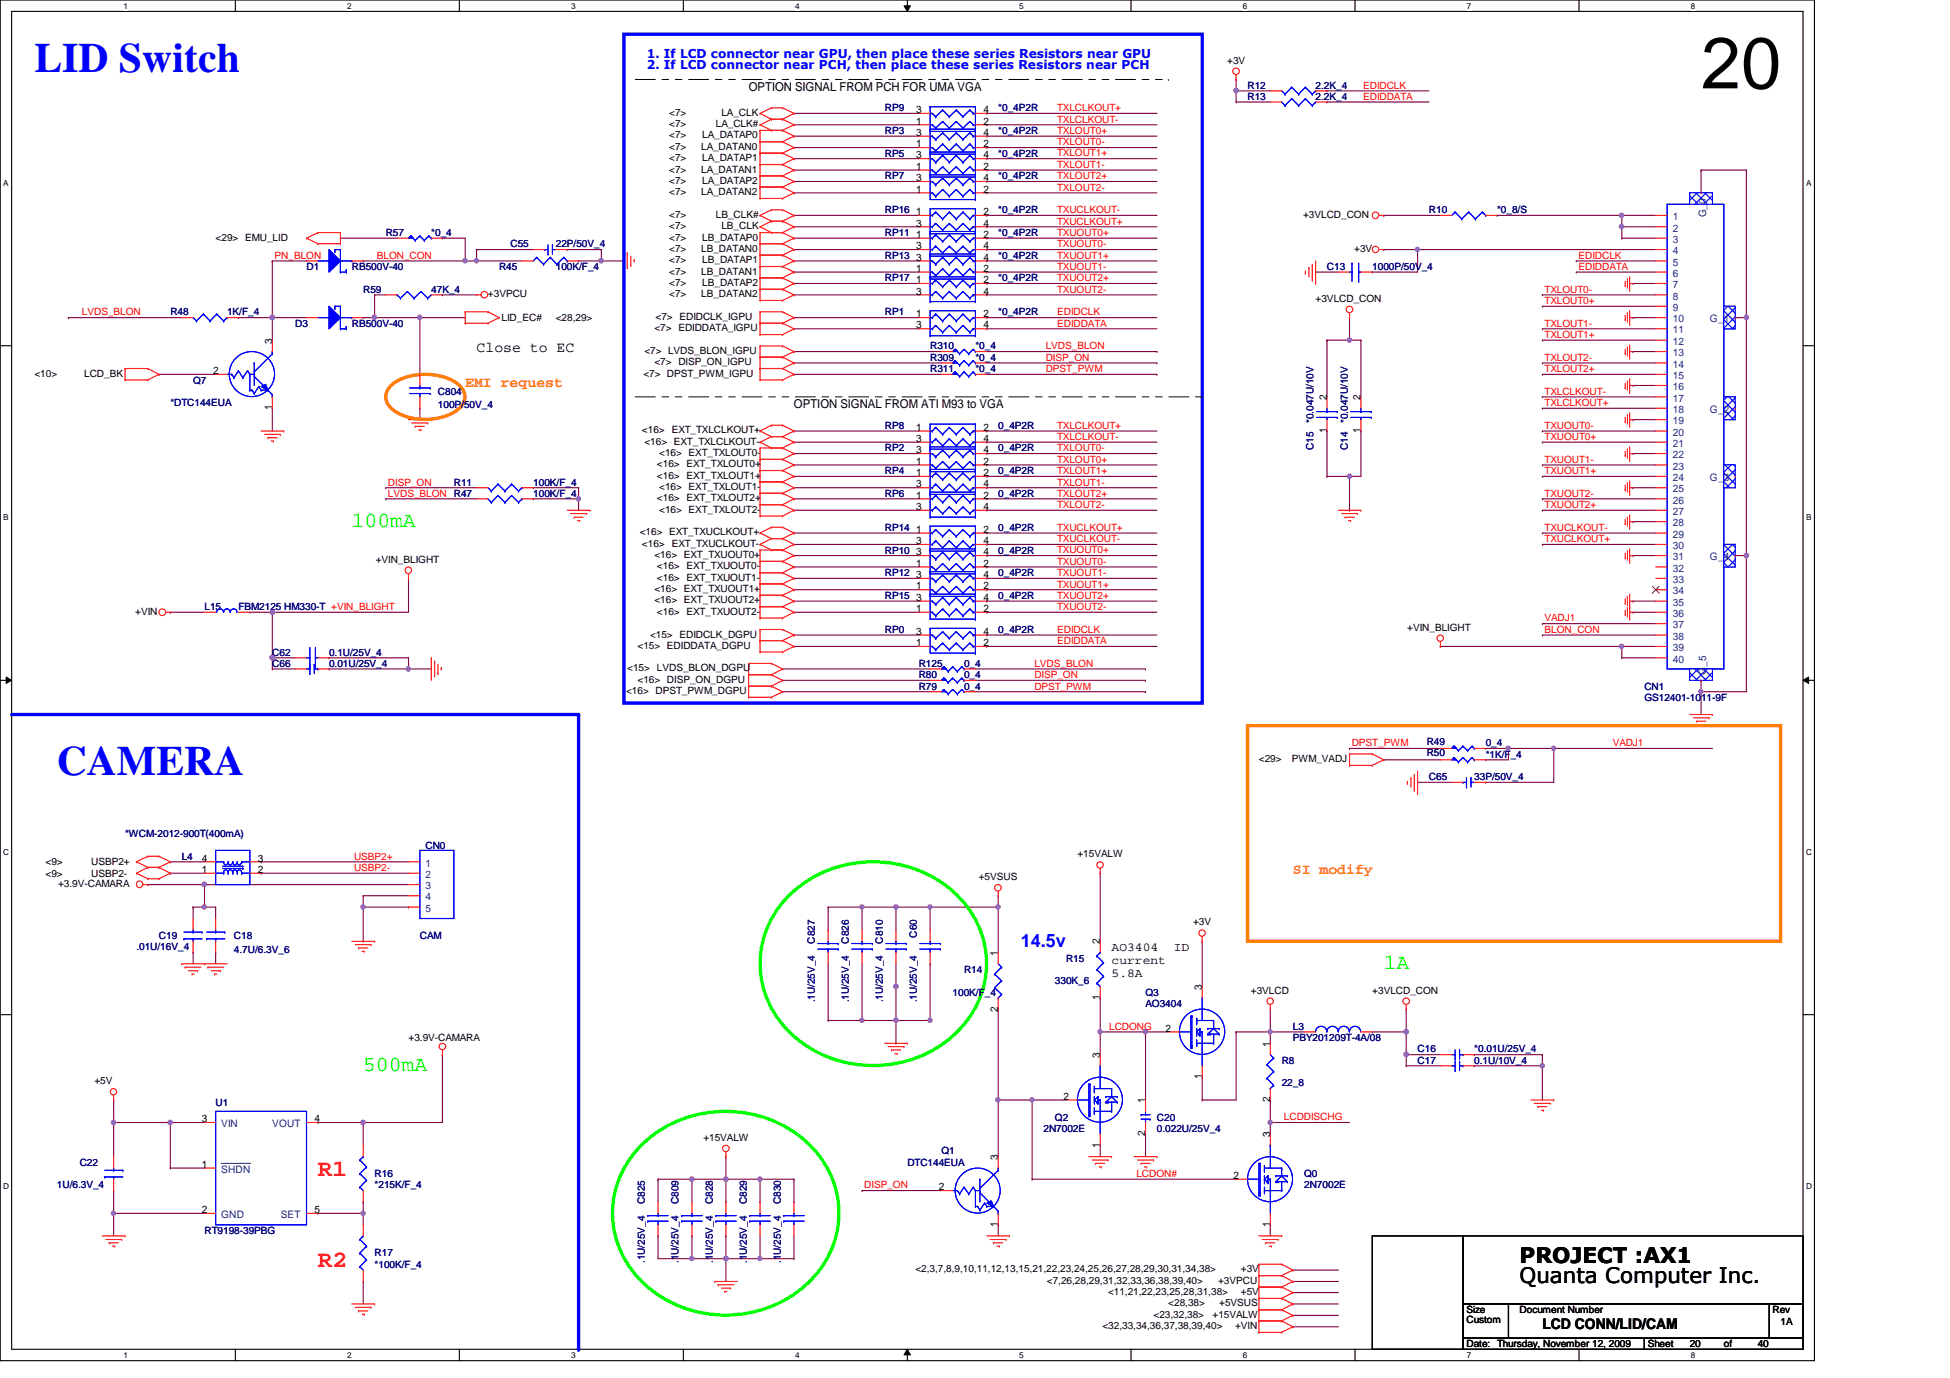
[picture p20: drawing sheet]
<svg xmlns="http://www.w3.org/2000/svg" width="297mm" height="210mm" viewBox="0 0 297 210" stroke-linecap="round" stroke-linejoin="round" font-family="sans-serif">
<defs><g id="words">
<text font-size="11" x="259.1" y="13.5">20</text>
<g font-size="6.3" fill="#00f">
<text x="5.2" y="11">LID Switch</text>
<text x="8.7" y="118.1">CAMERA</text>
</g>
<g font-size="3.6" fill="#f00">
<text x="48.4" y="179.2">R1</text>
<text x="48.4" y="193">R2</text>
</g>
<g font-size="3.3" fill="#0f0">
<text x="53.6" y="80.3">100mA</text>
<text x="210.8" y="147.6">1A</text>
<text x="55.3" y="163.2">500mA</text>
</g>
<g font-size="3.3">
<text x="231.5" y="195.5">Quanta Computer Inc.</text>
<text x="231.5" y="192.4">PROJECT :AX1</text>
</g>
<text font-size="2.8" fill="#00f" x="155.5" y="144.2">14.5v</text>
<g font-size="2.2">
<text x="72.6" y="53.6">Close to EC</text>
<text x="234.9" y="202.4">LCD CONN/LID/CAM</text>
</g>
<g font-size="2.2" fill="#ff8000">
<text x="70.9" y="58.9">EMI request</text>
<text x="196.9" y="133.1">SI modify</text>
</g>
<g font-size="1.9" fill="#00f">
<text x="98.5" y="8.8">1. If LCD connector near GPU, then place these series Resistors near GPU</text>
<text x="98.5" y="10.5">2. If LCD connector near PCH, then place these series Resistors near PCH</text>
</g>
<g font-size="1.9">
<text x="114" y="13.8">OPTION SIGNAL FROM PCH FOR UMA VGA</text>
<text x="120.9" y="62.1">OPTION SIGNAL FROM ATI M93 to VGA</text>
<text x="169.3" y="144.9">AO3404</text>
<text x="169.3" y="146.9">current</text>
<text x="169.3" y="148.8">5.8A</text>
<text x="178.8" y="144.9">ID</text>
</g>
<g font-size="1.6">
<text x="139.6" y="17.2">3</text>
<text x="149.8" y="17.2">4</text>
<text x="139.6" y="19">1</text>
<text x="139.6" y="22.4">1</text>
<text x="139.6" y="20.7">3</text>
<text x="149.8" y="19">2</text>
<text x="149.8" y="22.4">2</text>
<text x="149.8" y="20.7">4</text>
<text x="139.6" y="29.3">1</text>
<text x="139.6" y="27.6">3</text>
<text x="139.6" y="25.9">1</text>
<text x="139.6" y="24.1">3</text>
<text x="149.8" y="29.3">2</text>
<text x="149.8" y="27.6">4</text>
<text x="149.8" y="25.9">2</text>
<text x="149.8" y="24.1">4</text>
<text x="139.6" y="32.8">1</text>
<text x="139.6" y="34.5">3</text>
<text x="149.8" y="32.8">2</text>
<text x="149.8" y="34.5">4</text>
<text x="139.6" y="36.2">1</text>
<text x="139.6" y="38">3</text>
<text x="139.6" y="41.4">1</text>
<text x="139.6" y="39.7">3</text>
<text x="149.8" y="36.2">2</text>
<text x="149.8" y="38">4</text>
<text x="149.8" y="41.4">2</text>
<text x="149.8" y="39.7">4</text>
<text x="139.6" y="43.1">1</text>
<text x="139.6" y="44.9">3</text>
<text x="149.8" y="43.1">2</text>
<text x="149.8" y="44.9">4</text>
<text x="41.4" y="52.3" transform="rotate(-90 41.4 52.3)">3</text>
<text x="139.6" y="48.3">1</text>
<text x="139.6" y="50">3</text>
<text x="149.8" y="48.3">2</text>
<text x="149.8" y="50">4</text>
<text x="32.5" y="57">2</text>
<text x="41.4" y="62.5" transform="rotate(-90 41.4 62.5)">1</text>
<text x="139.6" y="65.6">1</text>
<text x="149.8" y="65.6">2</text>
<text x="202.1" y="66" transform="rotate(-90 202.1 66)">1</text>
<text x="202.1" y="61" transform="rotate(-90 202.1 61)">2</text>
<text x="207.3" y="66" transform="rotate(-90 207.3 66)">1</text>
<text x="207.3" y="61" transform="rotate(-90 207.3 61)">2</text>
<text x="139.6" y="67.3">3</text>
<text x="139.6" y="70.8">1</text>
<text x="139.6" y="69">3</text>
<text x="149.8" y="67.3">4</text>
<text x="149.8" y="70.8">2</text>
<text x="149.8" y="69">4</text>
<text x="139.6" y="72.5">1</text>
<text x="139.6" y="74.3">3</text>
<text x="139.6" y="75.9">1</text>
<text x="139.6" y="77.7">3</text>
<text x="149.8" y="72.5">2</text>
<text x="149.8" y="74.3">4</text>
<text x="149.8" y="75.9">2</text>
<text x="149.8" y="77.7">4</text>
<text x="139.6" y="81.2">1</text>
<text x="139.6" y="82.9">3</text>
<text x="149.8" y="81.2">2</text>
<text x="149.8" y="82.9">4</text>
<text x="139.6" y="89.8">1</text>
<text x="139.6" y="88.1">3</text>
<text x="139.6" y="86.3">1</text>
<text x="139.6" y="84.6">3</text>
<text x="149.8" y="89.8">2</text>
<text x="149.8" y="88.1">4</text>
<text x="149.8" y="86.3">2</text>
<text x="149.8" y="84.6">4</text>
<text x="139.6" y="93.2">1</text>
<text x="139.6" y="91.5">3</text>
<text x="149.8" y="93.2">2</text>
<text x="149.8" y="91.5">4</text>
<text x="139.6" y="98.4">1</text>
<text x="139.6" y="96.7">3</text>
<text x="149.8" y="98.4">2</text>
<text x="149.8" y="96.7">4</text>
<text x="30.7" y="131.2">4</text>
<text x="39.3" y="131.2">3</text>
<text x="30.7" y="133">1</text>
<text x="39.3" y="133">2</text>
<text x="167.6" y="143.8" transform="rotate(-90 167.6 143.8)">2</text>
<text x="152" y="145.6" transform="rotate(-90 152 145.6)">1</text>
<text x="152" y="154.1" transform="rotate(-90 152 154.1)">2</text>
<text x="167.6" y="152.4" transform="rotate(-90 167.6 152.4)">1</text>
<text x="183.1" y="150.8" transform="rotate(-90 183.1 150.8)">3</text>
<text x="167.6" y="161.1" transform="rotate(-90 167.6 161.1)">3</text>
<text x="177.5" y="157.1">2</text>
<text x="193.5" y="159.4" transform="rotate(-90 193.5 159.4)">1</text>
<text x="162" y="167.5">2</text>
<text x="183.1" y="164.4" transform="rotate(-90 183.1 164.4)">1</text>
<text x="193.5" y="167.9" transform="rotate(-90 193.5 167.9)">2</text>
<text x="30.7" y="170.9">3</text>
<text x="47.9" y="170.9">4</text>
<text x="174.5" y="173.1" transform="rotate(-90 174.5 173.1)">2</text>
<text x="174.5" y="168.1" transform="rotate(-90 174.5 168.1)">1</text>
<text x="193.5" y="173.2" transform="rotate(-90 193.5 173.2)">3</text>
<text x="30.7" y="177.9">1</text>
<text x="152" y="176.7" transform="rotate(-90 152 176.7)">3</text>
<text x="167.6" y="174.8" transform="rotate(-90 167.6 174.8)">1</text>
<text x="187.9" y="179.6">2</text>
<text x="30.7" y="184.8">2</text>
<text x="47.9" y="184.8">5</text>
<text x="143" y="181.3">2</text>
<text x="152" y="186.9" transform="rotate(-90 152 186.9)">1</text>
<text x="193.5" y="186.9" transform="rotate(-90 193.5 186.9)">1</text>
</g>
<g font-size="1.6" fill="#004080">
<text x="254.8" y="33.5">1</text>
<text x="254.8" y="35.3">2</text>
<text x="259.9" y="33.1" transform="rotate(-90 259.9 33.1)">G_0</text>
<text x="254.8" y="37">3</text>
<text x="254.8" y="40.5">5</text>
<text x="254.8" y="38.7">4</text>
<text x="254.8" y="43.9">7</text>
<text x="254.8" y="47.4">9</text>
<text x="254.8" y="42.2">6</text>
<text x="254.8" y="45.6">8</text>
<text x="254.8" y="50.8">11</text>
<text x="254.8" y="49.1">10</text>
<text x="254.8" y="52.5">12</text>
<text x="260.5" y="49.1">G_1</text>
<text x="254.8" y="54.3">13</text>
<text x="254.8" y="57.7">15</text>
<text x="254.8" y="56">14</text>
<text x="254.8" y="59.4">16</text>
<text x="254.8" y="61.2">17</text>
<text x="254.8" y="64.6">19</text>
<text x="254.8" y="62.9">18</text>
<text x="260.5" y="62.9">G_2</text>
<text x="254.8" y="68.1">21</text>
<text x="254.8" y="71.5">23</text>
<text x="254.8" y="66.4">20</text>
<text x="254.8" y="69.8">22</text>
<text x="254.8" y="75">25</text>
<text x="254.8" y="73.3">24</text>
<text x="254.8" y="76.7">26</text>
<text x="260.5" y="73.3">G_3</text>
<text x="254.8" y="78.4">27</text>
<text x="254.8" y="81.9">29</text>
<text x="254.8" y="80.2">28</text>
<text x="254.8" y="83.7">30</text>
<text x="254.8" y="85.3">31</text>
<text x="254.8" y="87.1">32</text>
<text x="254.8" y="88.8">33</text>
<text x="260.5" y="85.3">G_4</text>
<text x="254.8" y="90.6">34</text>
<text x="254.8" y="92.3">35</text>
<text x="254.8" y="94">36</text>
<text x="254.8" y="95.7">37</text>
<text x="254.8" y="97.5">38</text>
<text x="254.8" y="99.2">39</text>
<text x="254.8" y="100.9">40</text>
<text x="259.9" y="102.8" transform="rotate(-90 259.9 102.8)">G_5</text>
<text x="64.8" y="132">1</text>
<text x="64.8" y="133.7">2</text>
<text x="64.8" y="135.5">3</text>
<text x="64.8" y="137.2">4</text>
<text x="64.8" y="138.9">5</text>
<text x="33.7" y="171.7">VIN</text>
<text x="41.4" y="171.7">VOUT</text>
<text x="33.7" y="178.6">SHDN</text>
<text x="33.7" y="185.5">GND</text>
<text x="42.8" y="185.5">SET</text>
</g>
<g font-size="1.5">
<text x="186.9" y="9.7">+3V</text>
<text x="101.9" y="17.7">&lt;7&gt;</text>
<text x="109.9" y="17.7">LA_CLK</text>
<text x="101.9" y="21.1">&lt;7&gt;</text>
<text x="101.9" y="19.4">&lt;7&gt;</text>
<text x="101.9" y="22.8">&lt;7&gt;</text>
<text x="106.8" y="22.8">LA_DATAN0</text>
<text x="107" y="21.1">LA_DATAP0</text>
<text x="109" y="19.4">LA_CLK#</text>
<text x="101.9" y="24.6">&lt;7&gt;</text>
<text x="101.9" y="28">&lt;7&gt;</text>
<text x="101.9" y="26.3">&lt;7&gt;</text>
<text x="101.9" y="29.7">&lt;7&gt;</text>
<text x="106.8" y="26.3">LA_DATAN1</text>
<text x="106.8" y="29.7">LA_DATAN2</text>
<text x="107" y="24.6">LA_DATAP1</text>
<text x="107" y="28">LA_DATAP2</text>
<text x="101.9" y="34.9">&lt;7&gt;</text>
<text x="101.9" y="33.2">&lt;7&gt;</text>
<text x="109" y="33.2">LB_CLK#</text>
<text x="109.9" y="34.9">LB_CLK</text>
<text x="198.5" y="33.2">+3VLCD_CON</text>
<text x="32.8" y="36.7">&lt;29&gt; EMU_LID</text>
<text x="101.9" y="40.1">&lt;7&gt;</text>
<text x="101.9" y="36.7">&lt;7&gt;</text>
<text x="101.9" y="41.8">&lt;7&gt;</text>
<text x="101.9" y="38.4">&lt;7&gt;</text>
<text x="106.8" y="41.8">LB_DATAN1</text>
<text x="106.8" y="38.4">LB_DATAN0</text>
<text x="107" y="40.1">LB_DATAP1</text>
<text x="107" y="36.7">LB_DATAP0</text>
<text x="206.3" y="38.4">+3V</text>
<text x="74.3" y="45.3">+3VPCU</text>
<text x="101.9" y="43.6">&lt;7&gt;</text>
<text x="101.9" y="45.3">&lt;7&gt;</text>
<text x="106.8" y="45.3">LB_DATAN2</text>
<text x="107" y="43.6">LB_DATAP2</text>
<text x="200.4" y="46">+3VLCD_CON</text>
<text x="76.4" y="48.9">LID_EC#</text>
<text x="84.7" y="48.9">&lt;28,29&gt;</text>
<text x="98.2" y="53.9">&lt;7&gt; LVDS_BLON_IGPU</text>
<text x="99.7" y="50.5">&lt;7&gt; EDIDDATA_IGPU</text>
<text x="99.9" y="48.7">&lt;7&gt; EDIDCLK_IGPU</text>
<text x="5.2" y="57.4">&lt;10&gt;</text>
<text x="12.8" y="57.4">LCD_BK</text>
<text x="98" y="57.4">&lt;7&gt; DPST_PWM_IGPU</text>
<text x="99.7" y="55.6">&lt;7&gt; DISP_ON_IGPU</text>
<text x="97.8" y="66">&lt;16&gt; EXT_TXLCLKOUT+</text>
<text x="98.2" y="67.7">&lt;16&gt; EXT_TXLCLKOUT-</text>
<text x="100.1" y="71.2">&lt;16&gt; EXT_TXLOUT0+</text>
<text x="100.4" y="69.5">&lt;16&gt; EXT_TXLOUT0-</text>
<text x="100.1" y="76.4">&lt;16&gt; EXT_TXLOUT2+</text>
<text x="100.1" y="72.9">&lt;16&gt; EXT_TXLOUT1+</text>
<text x="100.4" y="74.6">&lt;16&gt; EXT_TXLOUT1-</text>
<text x="97.4" y="81.5">&lt;16&gt; EXT_TXUCLKOUT+</text>
<text x="97.8" y="83.3">&lt;16&gt; EXT_TXUCLKOUT-</text>
<text x="100.4" y="78.1">&lt;16&gt; EXT_TXLOUT2-</text>
<text x="57.2" y="85.7">+VIN_BLIGHT</text>
<text x="99.7" y="85">&lt;16&gt; EXT_TXUOUT0+</text>
<text x="100.1" y="88.5">&lt;16&gt; EXT_TXUOUT1-</text>
<text x="100.1" y="86.7">&lt;16&gt; EXT_TXUOUT0-</text>
<text x="20.6" y="93.6">+VIN</text>
<text x="99.7" y="90.2">&lt;16&gt; EXT_TXUOUT1+</text>
<text x="99.7" y="91.9">&lt;16&gt; EXT_TXUOUT2+</text>
<text x="100.1" y="93.6">&lt;16&gt; EXT_TXUOUT2-</text>
<text x="97.1" y="98.8">&lt;15&gt; EDIDDATA_DGPU</text>
<text x="99" y="97.1">&lt;15&gt; EDIDCLK_DGPU</text>
<text x="214.4" y="96.1">+VIN_BLIGHT</text>
<text x="95.4" y="105.7">&lt;16&gt; DPST_PWM_DGPU</text>
<text x="95.5" y="102.3">&lt;15&gt; LVDS_BLON_DGPU</text>
<text x="97.1" y="104">&lt;16&gt; DISP_ON_DGPU</text>
<text x="191.8" y="116.1">&lt;29&gt;</text>
<text x="196.8" y="116.1">PWM_VADJ</text>
<text x="6.9" y="131.8">&lt;9&gt;</text>
<text x="13.9" y="131.8">USBP2+</text>
<text x="164.1" y="130.6">+15VALW</text>
<text x="6.9" y="133.5">&lt;9&gt;</text>
<text x="8.8" y="135.1">+3.9V-CAMARA</text>
<text x="13.9" y="133.5">USBP2-</text>
<text x="149.1" y="134.1">+5VSUS</text>
<text x="181.7" y="141">+3V</text>
<text x="190.5" y="151.3">+3VLCD</text>
<text x="209" y="151.3">+3VLCD_CON</text>
<text x="62.2" y="158.6">+3.9V-CAMARA</text>
<text x="14.4" y="165.1">+5V</text>
<text x="107.1" y="173.8">+15VALW</text>
<text x="139.4" y="193.8">&lt;2,3,7,8,9,10,11,12,13,15,21,22,23,24,25,26,27,28,29,30,31,34,38&gt;</text>
<text x="159.5" y="195.5">&lt;7,26,28,29,31,32,33,36,38,39,40&gt;</text>
<text x="168.8" y="197.3">&lt;11,21,22,23,25,28,31,38&gt;</text>
<text x="185.5" y="195.5">+3VPCU</text>
<text x="189" y="193.8">+3V</text>
<text x="189" y="197.3">+5V</text>
<text x="167.9" y="202.4">&lt;32,33,34,36,37,38,39,40&gt;</text>
<text x="175.7" y="200.7">&lt;23,32,38&gt;</text>
<text x="178" y="199">&lt;28,38&gt;</text>
<text x="184.7" y="200.7">+15VALW</text>
<text x="185.7" y="199">+5VSUS</text>
<text x="188.1" y="202.4">+VIN</text>
<text x="223.4" y="200">Size</text>
<text x="223.4" y="201.6">Custom</text>
<text x="231.5" y="200">Document Number</text>
<text x="270" y="200">Rev</text>
<text x="271.2" y="201.8">1A</text>
<text x="223.4" y="205.2">Date: Thursday, November 12, 2009</text>
<text x="251" y="205.2">Sheet</text>
<text x="257.4" y="205.2">20</text>
<text x="262.6" y="205.2">of</text>
<text x="267.8" y="205.2">40</text>
</g>
<g font-size="1.5" fill="#000080">
<text x="134.8" y="16.9">RP9</text>
<text x="152.1" y="16.9">*0_4P2R</text>
<text x="190" y="13.5">R12</text>
<text x="190" y="15.2">R13</text>
<text x="200.4" y="13.5">2.2K_4</text>
<text x="200.4" y="15.2">2.2K_4</text>
<text x="134.8" y="23.9">RP5</text>
<text x="134.8" y="20.4">RP3</text>
<text x="152.1" y="23.9">*0_4P2R</text>
<text x="152.1" y="20.4">*0_4P2R</text>
<text x="134.8" y="27.3">RP7</text>
<text x="152.1" y="27.3">*0_4P2R</text>
<text x="58.8" y="35.9">R57</text>
<text x="65.7" y="35.9">*0_4</text>
<text x="134.8" y="35.9">RP11</text>
<text x="134.8" y="32.5">RP16</text>
<text x="152.1" y="35.9">*0_4P2R</text>
<text x="152.1" y="32.5">*0_4P2R</text>
<text x="217.7" y="32.5">R10</text>
<text x="228" y="32.5">*0_8/S</text>
<text x="46.7" y="41.1">D1</text>
<text x="53.6" y="41.1">RB500V-40</text>
<text x="76" y="41.1">R45</text>
<text x="77.8" y="37.7">C55</text>
<text x="84.7" y="41.1">100K/F_4</text>
<text x="84.7" y="37.7">22P/50V_4</text>
<text x="134.8" y="39.4">RP13</text>
<text x="152.1" y="39.4">*0_4P2R</text>
<text x="202.1" y="41.1">C13</text>
<text x="209" y="41.1">1000P/50V_4</text>
<text x="55.3" y="44.6">R59</text>
<text x="65.7" y="44.6">47K_4</text>
<text x="134.8" y="42.8">RP17</text>
<text x="152.1" y="42.8">*0_4P2R</text>
<text x="25.9" y="48">R48</text>
<text x="34.6" y="48">1K/F_4</text>
<text x="45" y="49.8">D3</text>
<text x="53.6" y="49.8">RB500V-40</text>
<text x="134.8" y="48">RP1</text>
<text x="141.7" y="53.2">R310</text>
<text x="148.6" y="53.2">*0_4</text>
<text x="152.1" y="48">*0_4P2R</text>
<text x="29.4" y="58.4">Q7</text>
<text x="141.7" y="54.9">R309</text>
<text x="141.7" y="56.7">R311</text>
<text x="148.6" y="54.9">*0_4</text>
<text x="148.6" y="56.7">*0_4</text>
<text x="25.9" y="61.8">*DTC144EUA</text>
<text x="66.7" y="60.1">C804</text>
<text x="66.7" y="62.2">100P/50V_4</text>
<text x="134.8" y="65.3">RP8</text>
<text x="152.1" y="65.3">0_4P2R</text>
<text x="200.1" y="64.4" transform="rotate(-90 200.1 64.4)">*0.047U/10V</text>
<text x="205.3" y="64.4" transform="rotate(-90 205.3 64.4)">*0.047U/10V</text>
<text x="134.8" y="68.7">RP2</text>
<text x="152.1" y="68.7">0_4P2R</text>
<text x="200.1" y="68.6" transform="rotate(-90 200.1 68.6)">C15</text>
<text x="205.3" y="68.6" transform="rotate(-90 205.3 68.6)">C14</text>
<text x="69.1" y="74">R11</text>
<text x="81.2" y="75.7">100K/F_4</text>
<text x="81.2" y="74">100K/F_4</text>
<text x="134.8" y="72.2">RP4</text>
<text x="134.8" y="75.7">RP6</text>
<text x="152.1" y="72.2">0_4P2R</text>
<text x="152.1" y="75.7">0_4P2R</text>
<text x="134.8" y="80.9">RP14</text>
<text x="152.1" y="80.9">0_4P2R</text>
<text x="134.8" y="87.8">RP12</text>
<text x="134.8" y="84.3">RP10</text>
<text x="152.1" y="87.8">0_4P2R</text>
<text x="152.1" y="84.3">0_4P2R</text>
<text x="31.2" y="93">L15</text>
<text x="36.3" y="93">FBM2125 HM330-T +VIN_BLIGHT</text>
<text x="134.8" y="91.2">RP15</text>
<text x="152.1" y="91.2">0_4P2R</text>
<text x="41.5" y="99.9">C62</text>
<text x="41.5" y="101.6">C66</text>
<text x="50.1" y="99.9">0.1U/25V_4</text>
<text x="50.1" y="101.6">0.01U/25V_4</text>
<text x="134.8" y="96.4">RP0</text>
<text x="140" y="101.6">R125</text>
<text x="146.9" y="101.6">0_4</text>
<text x="152.1" y="96.4">0_4P2R</text>
<text x="140" y="103.3">R80</text>
<text x="140" y="105">R79</text>
<text x="146.9" y="103.3">0_4</text>
<text x="146.9" y="105">0_4</text>
<text x="250.5" y="105">CN1</text>
<text x="250.5" y="106.8">GS12401-1011-9F</text>
<text x="217.3" y="113.5">R49</text>
<text x="226.3" y="113.7">0_4</text>
<text x="217.3" y="115.2">R50</text>
<text x="217.7" y="118.9">C65</text>
<text x="224.6" y="118.9">33P/50V_4</text>
<text x="226.3" y="115.4">*1K/F_4</text>
<text x="19" y="127.5">*WCM-2012-900T(400mA)</text>
<text x="27.7" y="130.9">L4</text>
<text x="64.8" y="129.4">CN0</text>
<text x="24.2" y="143">C19</text>
<text x="35.6" y="143">C18</text>
<text x="64" y="143">CAM</text>
<text x="124.1" y="143.7" transform="rotate(-90 124.1 143.7)">C827</text>
<text x="129.3" y="143.7" transform="rotate(-90 129.3 143.7)">C826</text>
<text x="134.5" y="143.7" transform="rotate(-90 134.5 143.7)">C810</text>
<text x="139.7" y="142.8" transform="rotate(-90 139.7 142.8)">C60</text>
<text x="20.8" y="144.8">.01U/16V_4</text>
<text x="35.6" y="145.1">4.7U/6.3V_6</text>
<text x="146.9" y="148.2">R14</text>
<text x="160.7" y="149.9">330K_6</text>
<text x="162.4" y="146.5">R15</text>
<text x="124.1" y="152.7" transform="rotate(-90 124.1 152.7)">.1U/25V_4</text>
<text x="129.3" y="152.7" transform="rotate(-90 129.3 152.7)">.1U/25V_4</text>
<text x="134.5" y="152.7" transform="rotate(-90 134.5 152.7)">.1U/25V_4</text>
<text x="139.7" y="152.7" transform="rotate(-90 139.7 152.7)">.1U/25V_4</text>
<text x="145.1" y="151.7">100K/F_4</text>
<text x="174.5" y="151.7">Q3</text>
<text x="174.5" y="153.4">AO3404</text>
<text x="196.9" y="156.8">L3</text>
<text x="196.9" y="158.6">PBY201209T-4A/08</text>
<text x="215.9" y="160.3">C16</text>
<text x="224.6" y="160.3">*0.01U/25V_4</text>
<text x="195.2" y="162.1">R8</text>
<text x="195.2" y="165.5">22_8</text>
<text x="215.9" y="162.1">C17</text>
<text x="224.6" y="162.1">0.1U/10V_4</text>
<text x="32.8" y="168.4">U1</text>
<text x="159" y="172.4">2N7002E</text>
<text x="160.7" y="170.7">Q2</text>
<text x="176.2" y="170.7">C20</text>
<text x="176.2" y="172.4">0.022U/25V_4</text>
<text x="12.1" y="177.6">C22</text>
<text x="57.1" y="179.3">R16</text>
<text x="138.2" y="177.6">DTC144EUA</text>
<text x="143.4" y="175.9">Q1</text>
<text x="198.7" y="179.3">Q0</text>
<text x="8.7" y="181">1U/6.3V_4</text>
<text x="57.1" y="181">*215K/F_4</text>
<text x="98.2" y="183.4" transform="rotate(-90 98.2 183.4)">C825</text>
<text x="103.4" y="183.4" transform="rotate(-90 103.4 183.4)">C809</text>
<text x="108.6" y="183.4" transform="rotate(-90 108.6 183.4)">C828</text>
<text x="113.7" y="183.4" transform="rotate(-90 113.7 183.4)">C829</text>
<text x="119" y="183.4" transform="rotate(-90 119 183.4)">C830</text>
<text x="198.7" y="181">2N7002E</text>
<text x="31.2" y="188">RT9198-39PBG</text>
<text x="57.1" y="191.4">R17</text>
<text x="57.1" y="193.1">*100K/F_4</text>
<text x="98.2" y="192.4" transform="rotate(-90 98.2 192.4)">.1U/25V_4</text>
<text x="103.4" y="192.4" transform="rotate(-90 103.4 192.4)">.1U/25V_4</text>
<text x="108.6" y="192.4" transform="rotate(-90 108.6 192.4)">.1U/25V_4</text>
<text x="113.7" y="192.4" transform="rotate(-90 113.7 192.4)">.1U/25V_4</text>
<text x="119" y="192.4" transform="rotate(-90 119 192.4)">.1U/25V_4</text>
</g>
<g font-size="1.5" fill="#f00">
<text x="161" y="16.9">TXLCLKOUT+</text>
<text x="207.6" y="13.5">EDIDCLK</text>
<text x="207.6" y="15.2">EDIDDATA</text>
<text x="161" y="22.1">TXLOUT0-</text>
<text x="161" y="18.7">TXLCLKOUT-</text>
<text x="161" y="20.4">TXLOUT0+</text>
<text x="161" y="23.8">TXLOUT1+</text>
<text x="161" y="27.3">TXLOUT2+</text>
<text x="161" y="25.6">TXLOUT1-</text>
<text x="161" y="29">TXLOUT2-</text>
<text x="161" y="32.5">TXUCLKOUT-</text>
<text x="161" y="34.2">TXUCLKOUT+</text>
<text x="161" y="35.9">TXUOUT0+</text>
<text x="41.8" y="39.4">PN_BLON</text>
<text x="57.4" y="39.4">BLON_CON</text>
<text x="161" y="41.1">TXUOUT1-</text>
<text x="161" y="39.4">TXUOUT1+</text>
<text x="161" y="37.7">TXUOUT0-</text>
<text x="240.5" y="41.1">EDIDDATA</text>
<text x="240.5" y="39.4">EDIDCLK</text>
<text x="161" y="44.6">TXUOUT2-</text>
<text x="161" y="42.8">TXUOUT2+</text>
<text x="235.3" y="44.6">TXLOUT0-</text>
<text x="235.3" y="46.3">TXLOUT0+</text>
<text x="12.5" y="48">LVDS_BLON</text>
<text x="159.3" y="53.2">LVDS_BLON</text>
<text x="161" y="49.7">EDIDDATA</text>
<text x="161" y="48">EDIDCLK</text>
<text x="235.3" y="51.5">TXLOUT1+</text>
<text x="235.3" y="49.7">TXLOUT1-</text>
<text x="159.3" y="54.9">DISP_ON</text>
<text x="159.3" y="56.7">DPST_PWM</text>
<text x="235.3" y="54.9">TXLOUT2-</text>
<text x="235.3" y="56.7">TXLOUT2+</text>
<text x="161" y="65.3">TXLCLKOUT+</text>
<text x="235.3" y="65.3">TXUOUT0-</text>
<text x="235.3" y="60.1">TXLCLKOUT-</text>
<text x="235.3" y="61.8">TXLCLKOUT+</text>
<text x="161" y="67">TXLCLKOUT-</text>
<text x="161" y="68.7">TXLOUT0-</text>
<text x="161" y="70.5">TXLOUT0+</text>
<text x="235.3" y="67">TXUOUT0+</text>
<text x="235.3" y="70.5">TXUOUT1-</text>
<text x="59.1" y="74">DISP_ON</text>
<text x="59.1" y="75.6">LVDS_BLON R47</text>
<text x="161" y="75.6">TXLOUT2+</text>
<text x="161" y="77.4">TXLOUT2-</text>
<text x="161" y="72.2">TXLOUT1+</text>
<text x="161" y="74">TXLOUT1-</text>
<text x="235.3" y="77.4">TXUOUT2+</text>
<text x="235.3" y="75.6">TXUOUT2-</text>
<text x="235.3" y="72.2">TXUOUT1+</text>
<text x="161" y="82.6">TXUCLKOUT-</text>
<text x="161" y="80.9">TXUCLKOUT+</text>
<text x="235.3" y="82.6">TXUCLKOUT+</text>
<text x="235.3" y="80.9">TXUCLKOUT-</text>
<text x="161" y="84.3">TXUOUT0+</text>
<text x="161" y="86">TXUOUT0-</text>
<text x="161" y="87.8">TXUOUT1-</text>
<text x="161" y="89.5">TXUOUT1+</text>
<text x="161" y="91.2">TXUOUT2+</text>
<text x="161" y="92.9">TXUOUT2-</text>
<text x="235.3" y="94.7">VADJ1</text>
<text x="157.6" y="101.6">LVDS_BLON</text>
<text x="161" y="98.1">EDIDDATA</text>
<text x="161" y="96.4">EDIDCLK</text>
<text x="235.3" y="96.4">BLON_CON</text>
<text x="157.6" y="105">DPST_PWM</text>
<text x="157.6" y="103.3">DISP_ON</text>
<text x="205.9" y="113.7">DPST_PWM</text>
<text x="245.7" y="113.7">VADJ1</text>
<text x="53.9" y="130.9">USBP2+</text>
<text x="53.9" y="132.7">USBP2-</text>
<text x="168.9" y="156.8">LCDONG</text>
<text x="195.6" y="170.6">LCDDISCHG</text>
<text x="173.1" y="179.3">LCDON#</text>
<text x="131.7" y="181">DISP_ON</text>
</g>
<g font-size="1.3">
<text x="18.8" y="1.4">1</text>
<text x="52.9" y="1.4">2</text>
<text x="87" y="1.4">3</text>
<text x="121.1" y="1.4">4</text>
<text x="155.2" y="1.4">5</text>
<text x="189.3" y="1.4">6</text>
<text x="223.4" y="1.4">7</text>
<text x="257.6" y="1.4">8</text>
<text x=".5" y="28.3">A</text>
<text x="275.1" y="28.3">A</text>
<text x=".5" y="79.2">B</text>
<text x="275.1" y="79.2">B</text>
<text x=".5" y="130.2">C</text>
<text x="275.1" y="130.2">C</text>
<text x=".5" y="181.1">D</text>
<text x="275.1" y="181.1">D</text>
<text x="18.8" y="206.9">1</text>
<text x="52.9" y="206.9">2</text>
<text x="87" y="206.9">3</text>
<text x="121.1" y="206.9">4</text>
<text x="155.2" y="206.9">5</text>
<text x="189.3" y="206.9">6</text>
<text x="223.4" y="206.9">7</text>
<text x="257.6" y="206.9">8</text>
</g>
</g></defs>
<path d="M0 0h276.4v207.3h-276.4zM1.8 1.7h272.9v203.8h-272.9z" fill="none" stroke="#000" stroke-width=".17"/>
<g fill="#fff">
<path d="M18.8 .2h.7v1.4h-.7z"/>
<path d="M18.8 205.7h.7v1.4h-.7z"/>
</g>
<path d="M35.9 0v1.7M35.9 205.5v1.8" fill="none" stroke="#000" stroke-width=".17"/>
<g fill="#fff">
<path d="M52.9 .2h.6v1.4h-.6z"/>
<path d="M52.9 205.7h.6v1.4h-.6z"/>
</g>
<path d="M70 0v1.7M70 205.5v1.8" fill="none" stroke="#000" stroke-width=".17"/>
<g fill="#fff">
<path d="M87 .2h.7v1.4h-.7z"/>
<path d="M87 205.7h.7v1.4h-.7z"/>
</g>
<path d="M104.1 0v1.7M104.1 205.5v1.8" fill="none" stroke="#000" stroke-width=".17"/>
<g fill="#fff">
<path d="M121.1 .2h.7v1.4h-.7z"/>
<path d="M121.1 205.7h.7v1.4h-.7z"/>
</g>
<path d="M138.2 0v1.7M138.2 205.5v1.8" fill="none" stroke="#000" stroke-width=".17"/>
<path d="M137.7 .9h1l-.5 .8zM138.2 205.5l.5 .9h-1z" fill="#000"/>
<path d="M137.7 .9h1l-.5 .8zM138.2 205.5l.5 .9h-1z" fill="none" stroke="#000" stroke-width=".15"/>
<g fill="#fff">
<path d="M155.2 .2h.7v1.4h-.7z"/>
<path d="M155.2 205.7h.7v1.4h-.7z"/>
</g>
<path d="M172.3 0v1.7M172.3 205.5v1.8" fill="none" stroke="#000" stroke-width=".17"/>
<g fill="#fff">
<path d="M189.3 .2h.7v1.4h-.7z"/>
<path d="M189.3 205.7h.7v1.4h-.7z"/>
</g>
<path d="M206.4 0v1.7M206.4 205.5v1.8" fill="none" stroke="#000" stroke-width=".17"/>
<g fill="#fff">
<path d="M223.4 .2h.7v1.4h-.7z"/>
<path d="M223.4 205.7h.7v1.4h-.7z"/>
</g>
<path d="M240.5 0v1.7M240.5 205.5v1.8" fill="none" stroke="#000" stroke-width=".17"/>
<g fill="#fff">
<path d="M257.6 .2h.6v1.4h-.6z"/>
<path d="M257.6 205.7h.6v1.4h-.6z"/>
<path d="M.5 27.2h.8v1.4h-.8z"/>
<path d="M275.1 27.2h.8v1.4h-.8z"/>
<path d="M.5 78.1h.8v1.4h-.8z"/>
<path d="M275.1 78.1h.8v1.4h-.8z"/>
</g>
<path d="M0 52.7h1.8M274.7 52.7h1.7" fill="none" stroke="#000" stroke-width=".17"/>
<g fill="#fff">
<path d="M.5 129.1h.9v1.4h-.9z"/>
<path d="M275.1 129.1h.9v1.4h-.9z"/>
</g>
<path d="M0 103.6h1.8M274.7 103.6h1.7" fill="none" stroke="#000" stroke-width=".17"/>
<path d="M.9 103.1l.9 .5-.9 .5zM274.7 103.6l.8-.5v1z" fill="#000"/>
<path d="M.9 103.1l.9 .5-.9 .5zM274.7 103.6l.8-.5v1z" fill="none" stroke="#000" stroke-width=".15"/>
<g fill="#fff">
<path d="M.5 180h.9v1.4h-.9z"/>
<path d="M275.1 180h.9v1.4h-.9z"/>
</g>
<path d="M0 154.6h1.8M274.7 154.6h1.7" fill="none" stroke="#000" stroke-width=".17"/>
<path d="M41.5 39.8h.1M41.5 39.8h5.2M36.3 48.4h.1M36.3 48.4h5.2M157.2 167.6h.1M157.2 167.6v12M157.2 167.6h5.2" fill="none" stroke="#800040" stroke-width=".17"/>
<circle cx="157.2" cy="167.5" r=".32" fill="#f0f"/>
<circle cx="157.2" cy="167.5" r=".32" fill="none" stroke="#f0f" stroke-width=".17"/>
<path d="M152.1 138.2h.1M152.1 138.2v6.9M152.1 153.7h.1M152.1 153.7v13.9M157.2 179.6h.1M157.2 179.6h31.1M167.6 174.5h.1M167.6 174.5v1.7" fill="none" stroke="#800040" stroke-width=".17"/>
<circle cx="152" cy="138.1" r=".33" fill="#f0f"/>
<circle cx="152" cy="138.1" r=".33" fill="none" stroke="#f0f" stroke-width=".17"/>
<path d="M152.1 167.6h.1M152.1 167.6h5.1M174.5 172.7h.1M174.5 172.7v3.5M152.1 186.6h.1M152.1 186.6v1.7" fill="none" stroke="#800040" stroke-width=".17"/>
<circle cx="152" cy="167.5" r=".33" fill="#f0f"/>
<circle cx="152" cy="167.5" r=".33" fill="none" stroke="#f0f" stroke-width=".17"/>
<path d="M174.5 157.2h.1M174.5 157.2h3.5M188.3 157.2h.1M188.3 157.2v10.4M188.3 157.2h5.2M193.5 157.2h.1M193.5 153.7h.1M193.5 153.7v5.2M193.5 186.6h.1M193.5 186.6v1.7" fill="none" stroke="#800040" stroke-width=".17"/>
<circle cx="174.5" cy="157.2" r=".32" fill="#f0f"/>
<circle cx="174.5" cy="157.2" r=".32" fill="none" stroke="#f0f" stroke-width=".17"/>
<path d="M167.6 157.2h.1M167.6 157.2h6.9M174.5 157.2h.1M174.5 157.2v10.4M193.5 171h.1M193.5 167.6h.1M193.5 171h12.1M193.5 167.6v5.1" fill="none" stroke="#800040" stroke-width=".17"/>
<circle cx="193.5" cy="171" r=".33" fill="#f0f"/>
<circle cx="193.5" cy="171" r=".33" fill="none" stroke="#f0f" stroke-width=".17"/>
<path d="M167.6 152h.1M167.6 152v5.2M131.3 181.4h.1M131.3 181.4h12.1" fill="none" stroke="#800040" stroke-width=".17"/>
<circle cx="167.6" cy="157.2" r=".32" fill="#f0f"/>
<circle cx="167.6" cy="157.2" r=".32" fill="none" stroke="#f0f" stroke-width=".17"/>
<path d="M167.6 157.2h.1M167.6 157.2v3.5M193.5 157.2h.1M193.5 157.2h5.2M183.1 167.6h.1M183.1 167.6h5.2" fill="none" stroke="#800040" stroke-width=".17"/>
<circle cx="193.5" cy="157.2" r=".32" fill="#f0f"/>
<circle cx="193.5" cy="157.2" r=".32" fill="none" stroke="#f0f" stroke-width=".17"/>
<path d="M41.5 39.8h.1M41.5 39.8v8.6M152.1 176.2h.1M152.1 167.6v8.6M183.1 164.1h.1M183.1 164.1v3.5" fill="none" stroke="#800040" stroke-width=".17"/>
<circle cx="41.5" cy="48.3" r=".34" fill="#f0f"/>
<circle cx="41.5" cy="48.3" r=".34" fill="none" stroke="#f0f" stroke-width=".17"/>
<path d="M10.4 48.4h.1M10.4 48.4h17.3M41.5 48.4h.1M41.5 48.4h5.2M55.3 48.4h.1M57.1 44.9h.1M57.1 44.9v3.5h-1.8M64 48.4h.1M64 48.4h6.9M214.2 153.7h.1M214.2 153.7v3.5" fill="none" stroke="#800040" stroke-width=".17"/>
<circle cx="214.2" cy="157.2" r=".33" fill="#f0f"/>
<circle cx="214.2" cy="157.2" r=".33" fill="none" stroke="#f0f" stroke-width=".17"/>
<path d="M72.6 39.8h.1M72.6 39.8h6.9M57.1 44.9h.1M57.1 44.9h1.7M67.4 44.9h.1M67.4 44.9h5.2M209 157.2h.1M209 157.2h5.2M214.2 160.7h.1M214.2 160.7v1.6" fill="none" stroke="#800040" stroke-width=".17"/>
<circle cx="72.6" cy="39.7" r=".33" fill="#f0f"/>
<circle cx="72.6" cy="39.7" r=".33" fill="none" stroke="#f0f" stroke-width=".17"/>
<path d="M183.1 143.4h.1M183.1 143.4v6.9M224.6 160.7h.1M224.6 162.3h.1M224.6 160.7h10.3M224.6 162.3h10.3M234.9 162.3h.1M234.9 162.3v5.3" fill="none" stroke="#800040" stroke-width=".17"/>
<circle cx="234.9" cy="162.3" r=".33" fill="#f0f"/>
<circle cx="234.9" cy="162.3" r=".33" fill="none" stroke="#f0f" stroke-width=".17"/>
<path d="M214.2 160.7h.1M214.2 160.7h5.2" fill="none" stroke="#800040" stroke-width=".17"/>
<circle cx="214.2" cy="160.6" r=".34" fill="#f0f"/>
<circle cx="214.2" cy="160.6" r=".34" fill="none" stroke="#f0f" stroke-width=".17"/>
<path d="M214.2 157.2h.1M214.2 157.2v3.5M214.2 162.3h.1M214.2 162.3h5.2" fill="none" stroke="#800040" stroke-width=".17"/>
<circle cx="214.2" cy="157.2" r=".33" fill="#f0f"/>
<circle cx="214.2" cy="157.2" r=".33" fill="none" stroke="#f0f" stroke-width=".17"/>
<g fill="none" stroke="#800040" stroke-width=".17">
<path d="M50.1 101.9h.1M50.1 101.9h15.6M62.2 101.9h.1M62.2 100.2h.1M62.2 100.2v1.7M234.9 160.7h.1M234.9 160.7v1.6M196.9 196.9h.1M196.9 195.2h.1M196.9 193.5h.1M196.9 198.6h.1M196.9 196.9h7"/>
<path d="M196.9 195.2h7M196.9 193.5h7M196.9 198.6h7M196.9 202.1h.1M196.9 200.4h.1M196.9 202.1h7M196.9 200.4h7"/>
</g>
<circle cx="62.2" cy="101.9" r=".33" fill="#f0f"/>
<circle cx="62.2" cy="101.9" r=".33" fill="none" stroke="#f0f" stroke-width=".17"/>
<path d="M41.5 93.3h.1M41.5 93.3v6.9M41.5 101.9h.1M41.5 101.9h3.5M50.1 100.2h.1M50.1 100.2h12.1" fill="none" stroke="#800040" stroke-width=".17"/>
<circle cx="41.5" cy="100.2" r=".34" fill="#f0f"/>
<circle cx="41.5" cy="100.2" r=".34" fill="none" stroke="#f0f" stroke-width=".17"/>
<path d="M188.3 13.8h.1M188.3 13.8v1.7" fill="none" stroke="#800040" stroke-width=".17"/>
<circle cx="188.3" cy="13.8" r=".34" fill="#f0f"/>
<circle cx="188.3" cy="13.8" r=".34" fill="none" stroke="#f0f" stroke-width=".17"/>
<path d="M188.3 13.8h.1M188.3 13.8h5.2M58.8 74.3h.1M58.8 76h.1M58.8 74.3h13.8M58.8 76h13.8M81.2 74.3h.1M81.2 76h.1M81.2 74.3h6.9M81.2 76h6.9M88.1 76h.1M88.1 76v1.7" fill="none" stroke="#800040" stroke-width=".17"/>
<circle cx="88.1" cy="76" r=".33" fill="#f0f"/>
<circle cx="88.1" cy="76" r=".33" fill="none" stroke="#f0f" stroke-width=".17"/>
<path d="M202.1 13.8h.1M202.1 13.8h15.6M88.1 74.3h.1M88.1 74.3v1.7M41.5 93.3h.1M41.5 93.3h20.7" fill="none" stroke="#800040" stroke-width=".17"/>
<circle cx="41.5" cy="93.3" r=".34" fill="#f0f"/>
<circle cx="41.5" cy="93.3" r=".34" fill="none" stroke="#f0f" stroke-width=".17"/>
<g fill="none" stroke="#800040" stroke-width=".17">
<path d="M188.3 15.5h.1M188.3 12.1h.1M188.3 15.5h5.2M188.3 12.1v1.7M202.1 15.5h.1M202.1 15.5h15.6M25.9 93.3h.1M25.9 93.3h5.3M38.1 93.3h.1M38.1 93.3h3.4M62.2 88.1h.1M62.2 88.1v5.2"/>
<path d="M41.5 100.2h.1M41.5 100.2h3.5"/>
</g>
<circle cx="41.5" cy="100.2" r=".34" fill="#f0f"/>
<circle cx="41.5" cy="100.2" r=".34" fill="none" stroke="#f0f" stroke-width=".17"/>
<path d="M41.5 100.2h.1M41.5 100.2v1.7M17.3 171h.1M17.3 167.6h.1M17.3 167.6v8.6M25.9 171h.1M25.9 171h5.3M17.3 184.8h.1M17.3 184.8v3.5M17.3 184.8h13.9" fill="none" stroke="#800040" stroke-width=".17"/>
<circle cx="17.3" cy="184.8" r=".32" fill="#f0f"/>
<circle cx="17.3" cy="184.8" r=".32" fill="none" stroke="#f0f" stroke-width=".17"/>
<path d="M25.9 171h.1M25.9 171v6.9" fill="none" stroke="#800040" stroke-width=".17"/>
<circle cx="25.9" cy="171" r=".33" fill="#f0f"/>
<circle cx="25.9" cy="171" r=".33" fill="none" stroke="#f0f" stroke-width=".17"/>
<path d="M25.9 177.9h.1M25.9 177.9h5.3M55.3 171h.1M67.4 160.7h.1M67.4 160.7v10.3h-12.1M55.3 184.8h.1M55.3 184.8v1.8" fill="none" stroke="#800040" stroke-width=".17"/>
<circle cx="55.3" cy="171" r=".33" fill="#f0f"/>
<circle cx="55.3" cy="171" r=".33" fill="none" stroke="#f0f" stroke-width=".17"/>
<path d="M48.4 184.8h.1M48.4 184.8h6.9" fill="none" stroke="#800040" stroke-width=".17"/>
<circle cx="55.3" cy="184.8" r=".32" fill="#f0f"/>
<circle cx="55.3" cy="184.8" r=".32" fill="none" stroke="#f0f" stroke-width=".17"/>
<path d="M17.3 171h.1M17.3 171h8.6M48.4 171h.1M48.4 171h6.9M55.3 171h.1M55.3 171v3.5M55.3 195.2h.1M55.3 195.2v3.4" fill="none" stroke="#800040" stroke-width=".17"/>
<circle cx="17.3" cy="171" r=".33" fill="#f0f"/>
<circle cx="17.3" cy="171" r=".33" fill="none" stroke="#f0f" stroke-width=".17"/>
<g fill="none" stroke="#800040" stroke-width=".17">
<path d="M205.6 114h.1M205.6 114h13.8M210.8 115.7h.1M210.8 115.7h8.6M226.3 119.2h.1M226.3 114h.1M226.3 115.7h.1M226.3 119.2h10.4M226.3 114h3.5M229.8 114h.1M229.8 114v1.7h-3.5M236.7 114h.1"/>
<path d="M236.7 114h24.2M17.3 181.4h.1M17.3 181.4v3.4M55.3 183.1h.1M55.3 183.1v1.7"/>
</g>
<circle cx="229.7" cy="114" r=".33" fill="#f0f"/>
<circle cx="229.7" cy="114" r=".33" fill="none" stroke="#f0f" stroke-width=".17"/>
<path d="M229.8 114h.1M229.8 114h6.9M236.7 114h.1M236.7 114v5.2" fill="none" stroke="#800040" stroke-width=".17"/>
<circle cx="236.7" cy="114" r=".32" fill="#f0f"/>
<circle cx="236.7" cy="114" r=".32" fill="none" stroke="#f0f" stroke-width=".17"/>
<g fill="none" stroke="#800040" stroke-width=".17">
<path d="M215.9 38h.1M215.9 38v3.4M247.1 36.3h.1M247.1 34.5h.1M247.1 32.8h.1M247.1 36.3h5.1M247.1 32.8v3.5M234.9 96.7h.1M234.9 95h.1M234.9 96.7h17.3M234.9 95h17.3M248.7 84.6h.1"/>
<path d="M248.7 91.6h.1M248.7 84.6h3.5M248.7 91.6h3.5M215.9 119.2h.1M215.9 119.2h5.2"/>
</g>
<circle cx="247" cy="34.5" r=".33" fill="#f0f"/>
<circle cx="247" cy="34.5" r=".33" fill="none" stroke="#f0f" stroke-width=".17"/>
<g fill="none" stroke="#800040" stroke-width=".17">
<path d="M228 32.8h.1M228 32.8h24.2M247.1 32.8h.1M234.9 55.3h.1M234.9 44.9h.1M234.9 51.8h.1M234.9 46.7h.1M234.9 57h.1M234.9 55.3h17.3M234.9 44.9h17.3M234.9 51.8h17.3M234.9 46.7h17.3"/>
<path d="M234.9 57h17.3M248.7 53.6h.1M248.7 58.7h.1M248.7 43.2h.1M248.7 48.4h.1M248.7 53.6h3.5M248.7 58.7h3.5M248.7 43.2h3.5M248.7 48.4h3.5M234.9 65.7h.1M234.9 65.7h17.3M248.7 63.9h.1"/>
<path d="M248.7 63.9h3.5M234.9 82.9h.1M234.9 82.9h17.3"/>
</g>
<circle cx="247" cy="32.8" r=".34" fill="#f0f"/>
<circle cx="247" cy="32.8" r=".34" fill="none" stroke="#f0f" stroke-width=".17"/>
<g fill="none" stroke="#800040" stroke-width=".17">
<path d="M210.8 38h.1M210.8 38h5.1M240.1 41.4h.1M240.1 41.4h12.1M234.9 67.4h.1M234.9 77.7h.1M234.9 76h.1M234.9 60.5h.1M234.9 72.6h.1M234.9 70.8h.1M234.9 67.4h17.3M234.9 77.7h17.3"/>
<path d="M234.9 76h17.3M234.9 60.5h17.3M234.9 72.6h17.3M234.9 70.8h17.3M248.7 74.3h.1M248.7 74.3h3.5M234.9 81.2h.1M234.9 81.2h17.3M247.1 98.5h.1M247.1 98.5h5.1"/>
</g>
<circle cx="247" cy="98.4" r=".33" fill="#f0f"/>
<circle cx="247" cy="98.4" r=".33" fill="none" stroke="#f0f" stroke-width=".17"/>
<path d="M215.9 38h.1M215.9 38h36.3M240.1 39.8h.1M240.1 39.8h12.1M234.9 50.1h.1M234.9 50.1h17.3M234.9 62.2h.1M234.9 62.2h17.3M248.7 69.1h.1M248.7 79.5h.1M248.7 69.1h3.5M248.7 79.5h3.5" fill="none" stroke="#800040" stroke-width=".17"/>
<circle cx="215.9" cy="38" r=".32" fill="#f0f"/>
<circle cx="215.9" cy="38" r=".32" fill="none" stroke="#f0f" stroke-width=".17"/>
<g fill="none" stroke="#800040" stroke-width=".17">
<path d="M247.1 34.5h.1M247.1 34.5h5.1M259.1 25.9h.1M259.1 25.9h6.9M259.1 25.9v3.5M266 25.9h.1M266 25.9v22.5h-1.7M200.4 41.4h.1M200.4 41.4h3.5M209 41.4h.1M209 41.4h6.9M264.3 48.4h.1"/>
<path d="M219.4 98.5h.1M219.4 98.5h27.7M247.1 98.5h.1M247.1 98.5v1.7M248.7 93.3h.1M248.7 93.3h3.5M264.3 84.6h.1M264.3 84.6h1.7M266 84.6h.1M266 84.6v20.8M247.1 100.2h.1M247.1 100.2h5.1"/>
<path d="M259.1 105.4h.1M259.1 105.4v3.4"/>
</g>
<circle cx="266" cy="84.6" r=".34" fill="#f0f"/>
<circle cx="266" cy="84.6" r=".34" fill="none" stroke="#f0f" stroke-width=".17"/>
<path d="M259.1 105.4h.1M259.1 105.4h6.9" fill="none" stroke="#800040" stroke-width=".17"/>
<circle cx="259.1" cy="105.3" r=".32" fill="#f0f"/>
<circle cx="259.1" cy="105.3" r=".32" fill="none" stroke="#f0f" stroke-width=".17"/>
<path d="M266 48.4h.1M266 48.4v36.2M259.1 103.6h.1M259.1 103.6v1.8" fill="none" stroke="#800040" stroke-width=".17"/>
<circle cx="266" cy="48.3" r=".34" fill="#f0f"/>
<circle cx="266" cy="48.3" r=".34" fill="none" stroke="#f0f" stroke-width=".17"/>
<g fill="none" stroke="#800040" stroke-width=".17">
<path d="M120.9 17.3h.1M120.9 19h.1M120.9 19h19.1M120.9 17.3h19.1M150.3 19h.1M150.3 17.3h.1M150.3 19h25.9M150.3 17.3h25.9M120.9 29.4h.1M120.9 27.6h.1M120.9 34.5h.1M120.9 25.9h.1"/>
<path d="M120.9 24.2h.1M120.9 32.8h.1M120.9 39.8h.1M120.9 38h.1M120.9 22.5h.1M120.9 20.7h.1M120.9 36.3h.1M120.9 22.5h19.1M120.9 27.6h19.1M120.9 20.7h19.1M120.9 25.9h19.1M120.9 29.4h19.1"/>
<path d="M120.9 24.2h19.1M120.9 39.8h19.1M120.9 32.8h19.1M120.9 34.5h19.1M120.9 36.3h19.1M120.9 38h19.1M150.3 22.5h.1M150.3 27.6h.1M150.3 20.7h.1M150.3 25.9h.1M150.3 29.4h.1M150.3 24.2h.1"/>
<path d="M150.3 39.8h.1M150.3 32.8h.1M150.3 34.5h.1M150.3 36.3h.1M150.3 38h.1M150.3 22.5h25.9M150.3 27.6h25.9M150.3 20.7h25.9M150.3 25.9h25.9M150.3 29.4h25.9M150.3 24.2h25.9M150.3 39.8h25.9"/>
<path d="M150.3 32.8h25.9M150.3 34.5h25.9M150.3 36.3h25.9M150.3 38h25.9M41.5 48.4h.1M41.5 48.4v3.4M120.9 43.2h.1M120.9 44.9h.1M120.9 41.4h.1M120.9 44.9h19.1M120.9 41.4h19.1M120.9 43.2h19.1"/>
<path d="M150.3 44.9h.1M150.3 41.4h.1M150.3 43.2h.1M150.3 44.9h25.9M150.3 41.4h25.9M150.3 43.2h25.9M120.9 72.6h.1M120.9 74.3h.1M120.9 77.7h.1M120.9 76h.1M120.9 70.8h.1M120.9 69.1h.1"/>
<path d="M120.9 67.4h.1M120.9 65.7h.1M120.9 72.6h19.1M120.9 74.3h19.1M120.9 77.7h19.1M120.9 76h19.1M120.9 70.8h19.1M120.9 69.1h19.1M120.9 65.7h19.1M120.9 67.4h19.1M150.3 76h.1M150.3 77.7h.1"/>
<path d="M150.3 65.7h.1M150.3 67.4h.1M150.3 69.1h.1M150.3 70.8h.1M150.3 72.6h.1M150.3 74.3h.1M150.3 72.6h25.9M150.3 74.3h25.9M150.3 77.7h25.9M150.3 76h25.9M150.3 70.8h25.9M150.3 69.1h25.9"/>
<path d="M150.3 65.7h25.9M150.3 67.4h25.9M120.9 82.9h.1M120.9 91.6h.1M120.9 81.2h.1M120.9 88.1h.1M120.9 86.4h.1M120.9 93.3h.1M120.9 89.8h.1M120.9 84.6h.1M120.9 91.6h19.1M120.9 82.9h19.1"/>
<path d="M120.9 81.2h19.1M120.9 88.1h19.1M120.9 86.4h19.1M120.9 93.3h19.1M120.9 89.8h19.1M120.9 84.6h19.1M150.3 91.6h.1M150.3 84.6h.1M150.3 86.4h.1M150.3 82.9h.1M150.3 81.2h.1M150.3 88.1h.1"/>
<path d="M150.3 89.8h.1M150.3 93.3h.1M150.3 91.6h25.9M150.3 82.9h25.9M150.3 81.2h25.9M150.3 88.1h25.9M150.3 86.4h25.9M150.3 93.3h25.9M150.3 89.8h25.9M150.3 84.6h25.9"/>
</g>
<circle cx="41.5" cy="48.3" r=".34" fill="#f0f"/>
<circle cx="41.5" cy="48.3" r=".34" fill="none" stroke="#f0f" stroke-width=".17"/>
<path d="M24.2 57h.1M24.2 57h8.6M41.5 62.2h.1M41.5 62.2v3.5M22.5 134.7h.1M22.5 134.7h8.7M29.4 138.2h.1M29.4 138.2h3.4M31.2 138.2h.1M32.8 138.2h.1M32.8 138.2v1.7" fill="none" stroke="#800040" stroke-width=".17"/>
<circle cx="31.1" cy="138.1" r=".33" fill="#f0f"/>
<circle cx="31.1" cy="138.1" r=".33" fill="none" stroke="#f0f" stroke-width=".17"/>
<path d="M31.2 134.7h.1M31.2 134.7h31M29.4 145.1h.1M29.4 145.1v1.7" fill="none" stroke="#800040" stroke-width=".17"/>
<circle cx="31.1" cy="134.7" r=".34" fill="#f0f"/>
<circle cx="31.1" cy="134.7" r=".34" fill="none" stroke="#f0f" stroke-width=".17"/>
<g fill="none" stroke="#800040" stroke-width=".17">
<path d="M25.9 131.3h.1M25.9 133h.1M25.9 131.3h5.3M25.9 133h5.3M29.4 138.2h.1M29.4 138.2v1.7M31.2 134.7h.1M31.2 134.7v3.5M39.8 131.3h.1M39.8 133h.1M39.8 131.3h22.4M39.8 133h22.4"/>
<path d="M55.3 136.4h.1M55.3 138.2h.1M55.3 136.4h6.9M55.3 136.4v7M55.3 138.2h6.9M62.2 138.2h.1M32.8 145.1h.1M32.8 145.1v1.7M55.3 143.4h.1"/>
</g>
<circle cx="55.3" cy="138.1" r=".32" fill="#f0f"/>
<circle cx="55.3" cy="138.1" r=".32" fill="none" stroke="#f0f" stroke-width=".17"/>
<g fill="none" stroke="#800040" stroke-width=".17">
<path d="M51.9 36.3h.1M51.9 36.3h8.6M67.4 36.3h.1M67.4 36.3h3.5M86.4 38h.1M86.4 38h5.2M91.6 39.8h.1M91.6 38h.1M91.6 39.8h3.4M91.6 38v1.8M120.9 48.4h.1M120.9 50.1h.1"/>
<path d="M120.9 50.1h19.1M120.9 48.4h19.1M150.3 50.1h.1M150.3 48.4h.1M150.3 50.1h25.9M150.3 48.4h25.9M120.9 96.7h.1M120.9 98.5h.1M120.9 98.5h19.1M120.9 96.7h19.1M150.3 98.5h.1M150.3 96.7h.1"/>
<path d="M150.3 98.5h25.9M150.3 96.7h25.9"/>
</g>
<circle cx="91.6" cy="39.7" r=".34" fill="#f0f"/>
<circle cx="91.6" cy="39.7" r=".34" fill="none" stroke="#f0f" stroke-width=".17"/>
<path d="M70.9 39.8h.1M72.6 38h.1M72.6 38h8.6M72.6 38v1.8h-1.7M88.1 39.8h.1M88.1 39.8h3.5" fill="none" stroke="#800040" stroke-width=".17"/>
<circle cx="70.8" cy="39.7" r=".33" fill="#f0f"/>
<circle cx="70.8" cy="39.7" r=".33" fill="none" stroke="#f0f" stroke-width=".17"/>
<g fill="none" stroke="#800040" stroke-width=".17">
<path d="M55.3 39.8h.1M55.3 39.8h15.6M70.9 39.8h.1M70.9 36.3v3.5M210.8 32.8h.1M210.8 32.8h8.6M120.9 53.6h.1M120.9 55.3h.1M120.9 57h.1M120.9 53.6h22.5M120.9 55.3h22.5M120.9 57h22.5"/>
<path d="M150.3 53.6h25.9M150.3 55.3h25.9M150.3 57h25.9M176.2 53.6h.1M176.2 55.3h.1M176.2 57h.1M202.1 51.8h.1M202.1 51.8v8.7M205.6 48.4h.1M205.6 48.4v3.4h-3.5M207.3 51.8h.1M207.3 51.8v8.7"/>
<path d="M202.1 65.7h.1M202.1 65.7v6.9M205.6 72.6h.1M207.3 65.7h.1M207.3 65.7v6.9h-1.7M119.2 101.9h.1M119.2 103.6h.1M119.2 105.4h.1M119.2 101.9h22.5M119.2 103.6h22.5M119.2 105.4h22.5M148.6 101.9h25.9"/>
<path d="M148.6 103.6h25.9M148.6 105.4h25.9M174.5 105.4h.1M174.5 101.9h.1M174.5 103.6h.1"/>
</g>
<circle cx="205.6" cy="51.8" r=".33" fill="#f0f"/>
<circle cx="205.6" cy="51.8" r=".33" fill="none" stroke="#f0f" stroke-width=".17"/>
<path d="M205.6 51.8h.1M205.6 51.8h1.7M205.6 77.7h.1M205.6 72.6v5.1" fill="none" stroke="#800040" stroke-width=".17"/>
<circle cx="205.6" cy="72.5" r=".33" fill="#f0f"/>
<circle cx="205.6" cy="72.5" r=".33" fill="none" stroke="#f0f" stroke-width=".17"/>
<path d="M64 48.4h.1M64 48.4v8.6M202.1 72.6h.1M202.1 72.6h3.5" fill="none" stroke="#800040" stroke-width=".17"/>
<circle cx="63.9" cy="48.3" r=".33" fill="#f0f"/>
<circle cx="63.9" cy="48.3" r=".33" fill="none" stroke="#f0f" stroke-width=".17"/>
<path d="M57.1 48.4h.1M57.1 48.4h6.9" fill="none" stroke="#800040" stroke-width=".17"/>
<circle cx="57" cy="48.3" r=".34" fill="#f0f"/>
<circle cx="57" cy="48.3" r=".34" fill="none" stroke="#f0f" stroke-width=".17"/>
<path d="M64 62.2h.1M64 62.2v1.7M136.5 138.2h.1M136.5 138.2h15.6M136.5 138.2v3.4M141.7 138.2h.1M141.7 138.2v3.4M152.1 138.2h.1M152.1 136.4h.1M152.1 136.4v1.8M167.6 133h.1M167.6 133v10.4" fill="none" stroke="#800040" stroke-width=".17"/>
<circle cx="136.5" cy="138.1" r=".33" fill="#f0f"/>
<circle cx="136.5" cy="138.1" r=".33" fill="none" stroke="#f0f" stroke-width=".17"/>
<circle cx="141.7" cy="138.1" r=".32" fill="#f0f"/>
<circle cx="141.7" cy="138.1" r=".32" fill="none" stroke="#f0f" stroke-width=".17"/>
<path d="M136.5 150.3h.1M136.5 146.8v3.5" fill="none" stroke="#800040" stroke-width=".17"/>
<circle cx="136.5" cy="150.3" r=".33" fill="#f0f"/>
<circle cx="136.5" cy="150.3" r=".33" fill="none" stroke="#f0f" stroke-width=".17"/>
<path d="M131.3 138.2h.1M131.3 138.2v3.4M141.7 146.8h.1M141.7 146.8v8.6" fill="none" stroke="#800040" stroke-width=".17"/>
<circle cx="131.3" cy="138.1" r=".32" fill="#f0f"/>
<circle cx="131.3" cy="138.1" r=".32" fill="none" stroke="#f0f" stroke-width=".17"/>
<path d="M131.3 138.2h5.2M136.5 138.2h.1M131.3 155.4h.1M131.3 146.8v8.6" fill="none" stroke="#800040" stroke-width=".17"/>
<circle cx="131.3" cy="155.4" r=".32" fill="#f0f"/>
<circle cx="131.3" cy="155.4" r=".32" fill="none" stroke="#f0f" stroke-width=".17"/>
<path d="M136.5 155.4h.1M136.5 155.4h5.2" fill="none" stroke="#800040" stroke-width=".17"/>
<circle cx="141.7" cy="155.4" r=".32" fill="#f0f"/>
<circle cx="141.7" cy="155.4" r=".32" fill="none" stroke="#f0f" stroke-width=".17"/>
<circle cx="136.5" cy="155.4" r=".33" fill="#f0f"/>
<circle cx="136.5" cy="155.4" r=".33" fill="none" stroke="#f0f" stroke-width=".17"/>
<g fill="none" stroke="#800040" stroke-width=".17">
<path d="M126.1 138.2h.1M126.1 138.2h5.2M126.1 138.2v3.4M126.1 141.6h.1M126.1 155.4h.1M126.1 155.4h10.4M126.1 146.8v8.6M131.3 155.4h.1M136.5 158.9h.1M136.5 155.4h.1M136.5 150.3v8.6M100.2 179.6h.1"/>
<path d="M100.2 179.6h5.2M110.6 188.3h.1M110.6 188.3v3.4"/>
</g>
<circle cx="105.4" cy="179.6" r=".33" fill="#f0f"/>
<circle cx="105.4" cy="179.6" r=".33" fill="none" stroke="#f0f" stroke-width=".17"/>
<path d="M100.2 179.6h.1M100.2 179.6v3.5M105.4 179.6h.1M105.4 179.6v3.5M100.2 188.3h.1M100.2 188.3v3.4h5.2M105.4 191.7h.1M110.6 191.7h.1M110.6 191.7v3.5" fill="none" stroke="#800040" stroke-width=".17"/>
<circle cx="105.4" cy="191.7" r=".32" fill="#f0f"/>
<circle cx="105.4" cy="191.7" r=".32" fill="none" stroke="#f0f" stroke-width=".17"/>
<path d="M105.4 179.6h5.2M110.6 179.6h.1M110.6 179.6v3.5M105.4 188.3h.1M105.4 188.3v3.4M110.6 183.1h.1" fill="none" stroke="#800040" stroke-width=".17"/>
<circle cx="110.6" cy="179.6" r=".34" fill="#f0f"/>
<circle cx="110.6" cy="179.6" r=".34" fill="none" stroke="#f0f" stroke-width=".17"/>
<path d="M110.6 179.6h5.2M115.8 179.6h.1M115.8 179.6v3.5M115.8 183.1h.1" fill="none" stroke="#800040" stroke-width=".17"/>
<circle cx="115.7" cy="179.6" r=".33" fill="#f0f"/>
<circle cx="115.7" cy="179.6" r=".33" fill="none" stroke="#f0f" stroke-width=".17"/>
<path d="M115.8 179.6h5.1M120.9 179.6h.1M120.9 179.6v3.5M110.6 191.7h.1M110.6 191.7h5.2M115.8 191.7h.1M115.8 188.3v3.4M120.9 183.1h.1" fill="none" stroke="#800040" stroke-width=".17"/>
<circle cx="110.6" cy="191.7" r=".33" fill="#f0f"/>
<circle cx="110.6" cy="191.7" r=".33" fill="none" stroke="#f0f" stroke-width=".17"/>
<path d="M115.8 191.7h.1M115.8 191.7h5.1M120.9 191.7h.1M120.9 188.3v3.4" fill="none" stroke="#800040" stroke-width=".17"/>
<circle cx="115.8" cy="191.7" r=".32" fill="#f0f"/>
<circle cx="115.8" cy="191.7" r=".32" fill="none" stroke="#f0f" stroke-width=".17"/>
<path d="M105.4 191.7h5.2M110.6 191.7h.1" fill="none" stroke="#800040" stroke-width=".17"/>
<circle cx="110.6" cy="191.7" r=".33" fill="#f0f"/>
<circle cx="110.6" cy="191.7" r=".33" fill="none" stroke="#f0f" stroke-width=".17"/>
<path d="M110.6 176.2h.1M110.6 176.2v3.4" fill="none" stroke="#800040" stroke-width=".17"/>
<g fill="none" stroke="#f00" stroke-width=".17">
<path d="M115.8 17.3h.1M115.8 19.9h.1M115.8 19h.1M115.8 19.9v10.3M115.8 17.3l1.7 .9M115.8 19.9h3.4M115.8 19l1.7 .9M117.5 18.2h.1M117.5 16.4h.1M117.5 19.9h.1M117.5 18.2h1.7M117.5 16.4h1.7"/>
<path d="M117.5 16.4l-1.7 .9M117.5 18.2l-1.7 .8M119.2 18.2h.1M119.2 16.4h.1M119.2 19.9h.1M119.2 16.4l1.7 .9M119.2 19.9l1.7 .8M119.2 18.2l1.7 .8M120.9 17.3h.1M120.9 19h.1M120.9 17.3l-1.7 .9M120.9 19l-1.7 .9"/>
<path d="M188.3 12.1h.1M188.3 11.4v.7M46.7 36.3h.1M46.7 36.3l1.7 .8M48.4 37.1h.1M48.4 35.4h.1M48.4 35.4h3.5M48.4 37.1h3.5M48.4 35.4l-1.7 .9M51.9 37.1h.1M51.9 35.4h.1M51.9 35.4v1.7"/>
<path d="M95 38h.1M95 38v3.4M95.5 38.5h.1M95.5 38.5v2.4M96.1 39v1.4M96.6 39.6h.1M96.6 39.6v.3M115.8 21.6h.1M115.8 23.3h.1M115.8 25.1h.1M115.8 26.8h.1M115.8 28.5h.1"/>
<path d="M115.8 30.2h.1M115.8 34.5h.1M115.8 32.8h.1M115.8 38.9h.1M115.8 35.4h.1M115.8 37.1h.1M115.8 35.4v10.4M115.8 21.6h3.4M115.8 23.3h3.4M115.8 25.1h3.4M115.8 26.8h3.4M115.8 28.5h3.4"/>
<path d="M115.8 30.2h3.4M115.8 34.5l1.7 .9M115.8 35.4h3.4M115.8 32.8l1.7 .9M115.8 38.9h3.4M115.8 37.1h3.4M117.5 35.4h.1M117.5 33.7h.1M117.5 32h.1M117.5 33.7h1.7M117.5 33.7l-1.7 .8M117.5 32h1.7"/>
<path d="M117.5 32l-1.7 .8M119.2 21.6h.1M119.2 23.3h.1M119.2 25.1h.1M119.2 26.8h.1M119.2 28.5h.1M119.2 30.2h.1M119.2 35.4h.1M119.2 33.7h.1M119.2 32h.1M119.2 38.9h.1M119.2 37.1h.1"/>
<path d="M119.2 21.6l1.7 .9M119.2 23.3l1.7 .9M119.2 25.1l1.7 .8M119.2 26.8l1.7 .8M119.2 28.5l1.7 .9M119.2 33.7l1.7 .8M119.2 32l1.7 .8M119.2 38.9l1.7 .9M119.2 35.4l1.7 .9M119.2 37.1l1.7 .9M120.9 20.7h.1M120.9 22.5h.1"/>
<path d="M120.9 24.2h.1M120.9 25.9h.1M120.9 27.6h.1M120.9 29.4h.1M120.9 34.5h.1M120.9 32.8h.1M120.9 39.8h.1M120.9 36.3h.1M120.9 38h.1M120.9 20.7l-1.7 .9M120.9 22.5l-1.7 .8M120.9 24.2l-1.7 .9"/>
<path d="M120.9 25.9l-1.7 .9M120.9 27.6l-1.7 .9M120.9 29.4l-1.7 .8M120.9 34.5l-1.7 .9M120.9 32.8l-1.7 .9M120.9 39.8l-1.7 .8M120.9 36.3l-1.7 .8M120.9 38l-1.7 .9M200.4 39.8v3.4M210.1 32.8h.7M210.1 38h.7M210.8 32.8h.1"/>
<path d="M210.8 38h.1M19 56.1h.1M19 57.9h.1M19 57.9h3.5M19 56.1h3.5M19 56.1v1.8M22.5 57.9h.1M22.5 56.1h.1M22.5 56.1l1.7 .9M24.2 57h.1M24.2 57l-1.7 .9M70.9 49.2h.1"/>
<path d="M70.9 47.5h.1M70.9 49.2h3.4M70.9 47.5v1.7M70.9 47.5h3.4M72.6 44.9h.1M72.6 44.9h.7M74.3 49.2h.1M74.3 47.5h.1M74.3 47.5l1.7 .9M76 48.4h.1M76 48.4l-1.7 .8M96.1 40.4h.1"/>
<path d="M115.8 40.6h.1M115.8 42.3h.1M115.8 44.1h.1M115.8 45.8h.1M115.8 47.5h.1M115.8 49.2h.1M115.8 51h.1M115.8 52.7h.1M115.8 54.4h.1M115.8 56.1h.1M115.8 57.9h.1M115.8 49.2h3.4"/>
<path d="M115.8 47.5h3.4M115.8 47.5v3.5M115.8 52.7v5.2M115.8 40.6h3.4M115.8 42.3h3.4M115.8 44.1h3.4M115.8 45.8h3.4M115.8 57.9h3.4M115.8 56.1h3.4M115.8 51h3.4M115.8 54.4h3.4M115.8 52.7h3.4"/>
<path d="M119.2 40.6h.1M119.2 42.3h.1M119.2 44.1h.1M119.2 45.8h.1M119.2 49.2h.1M119.2 47.5h.1M119.2 51h.1M119.2 54.4h.1M119.2 52.7h.1M119.2 56.1h.1M119.2 57.9h.1M119.2 40.6l1.7 .8"/>
<path d="M119.2 42.3l1.7 .9M119.2 44.1l1.7 .8M119.2 47.5l1.7 .9M119.2 49.2l1.7 .9M119.2 52.7l1.7 .9M119.2 54.4l1.7 .9M119.2 56.1l1.7 .9M120.9 41.4h.1M120.9 43.2h.1M120.9 44.9h.1M120.9 48.4h.1M120.9 50.1h.1"/>
<path d="M120.9 53.6h.1M120.9 55.3h.1M120.9 57h.1M120.9 41.4l-1.7 .9M120.9 43.2l-1.7 .9M120.9 44.9l-1.7 .9M120.9 48.4l-1.7 .8M120.9 50.1l-1.7 .9M120.9 53.6l-1.7 .8M120.9 55.3l-1.7 .8M120.9 57l-1.7 .9M198.8 41.6h.1"/>
<path d="M198.8 41.3v.3M199.4 40.8h.1M199.4 40.8v1.4M199.9 42.7h.1M199.9 40.3v2.4M200.4 43.2h.1M205.6 48.4h.1M205.6 47.7v.7M247.6 59.1h.1M247.6 53.9h.1M247.6 43.5h.1M247.6 48.7h.1"/>
<path d="M247.6 42.8v.7M247.6 48v.7M247.6 53.2v.7M247.6 58.4v.7M247.9 58h.1M247.9 52.9h.1M247.9 42.5h.1M247.9 47.7h.1M247.9 42.5v1.4M247.9 47.7v1.4M247.9 52.9v1.3M247.9 58v1.4"/>
<path d="M248.2 58.7h.1M248.2 59.8h.1M248.2 53.6h.1M248.2 54.6h.1M248.2 43.2h.1M248.2 44.2h.1M248.2 48.4h.1M248.2 49.4h.1M248.2 42.2v2M248.2 47.3v2.1M248.2 52.5v2.1M248.2 57.7v2.1"/>
<path d="M248.2 58.7h.5M248.2 53.6h.5M248.2 43.2h.5M248.2 48.4h.5M39.8 65.7h3.4M40.3 66.2h2.4M40.8 66.7h.1M40.8 66.7h1.4M41.3 67.2h.4M41.7 67.2h.1M42.7 66.2h.1M43.2 65.7h.1"/>
<path d="M62.2 63.9h3.5M62.7 64.4h2.4M63.2 64.9h.1M63.2 64.9h1.4M63.8 65.5h.3M64.1 65.5h.1M65.1 64.4h.1M65.7 63.9h.1M86.4 77.7h3.5M86.9 78.2h2.5M87.5 78.8h.1M87.5 78.8h1.3"/>
<path d="M88 79.3h.3M88.3 79.3h.1M89.4 78.2h.1M89.9 77.7h.1M115.8 73.4h.1M115.8 75.1h.1M115.8 76.9h.1M115.8 78.6h.1M115.8 68.2h.1M115.8 70h.1M115.8 71.7h.1M115.8 67.4h.1"/>
<path d="M115.8 65.7h.1M115.8 75.1h3.4M115.8 73.4h3.4M115.8 68.2v10.4M115.8 76.9h3.4M115.8 78.6h3.4M115.8 70h3.4M115.8 68.2h3.4M115.8 71.7h3.4M115.8 67.4l1.7 .8M115.8 65.7l1.7 .8M117.5 68.2h.1"/>
<path d="M117.5 66.5h.1M117.5 64.8h.1M117.5 66.5h1.7M117.5 66.5l-1.7 .9M117.5 64.8h1.7M117.5 64.8l-1.7 .9M119.2 75.1h.1M119.2 73.4h.1M119.2 76.9h.1M119.2 78.6h.1M119.2 70h.1M119.2 68.2h.1"/>
<path d="M119.2 71.7h.1M119.2 66.5h.1M119.2 64.8h.1M119.2 73.4l1.7 .9M119.2 75.1l1.7 .9M119.2 76.9l1.7 .8M119.2 68.2l1.7 .9M119.2 70l1.7 .8M119.2 66.5l1.7 .9M119.2 64.8l1.7 .9M119.2 71.7l1.7 .9M120.9 74.3h.1"/>
<path d="M120.9 76h.1M120.9 77.7h.1M120.9 69.1h.1M120.9 70.8h.1M120.9 67.4h.1M120.9 65.7h.1M120.9 72.6h.1M120.9 74.3l-1.7 .8M120.9 76l-1.7 .9M120.9 77.7l-1.7 .9M120.9 69.1l-1.7 .9M120.9 70.8l-1.7 .9"/>
<path d="M120.9 67.4l-1.7 .8M120.9 65.7l-1.7 .8M120.9 72.6l-1.7 .8M203.9 77.7h3.4M204.4 78.2h2.4M204.9 78.8h.1M204.9 78.8h1.4M205.4 79.3h.3M205.7 79.3h.1M206.8 78.2h.1M207.3 77.7h.1M247.6 64.3h.1"/>
<path d="M247.6 74.6h.1M247.6 79.8h.1M247.6 69.4h.1M247.6 63.6v.7M247.6 68.7v.7M247.6 73.9v.7M247.6 79.1v.7M247.9 63.2h.1M247.9 73.6h.1M247.9 78.8h.1M247.9 68.4h.1M247.9 63.2v1.4"/>
<path d="M247.9 68.4v1.4M247.9 73.6v1.4M247.9 78.8v1.3M248.2 63.9h.1M248.2 64.9h.1M248.2 74.3h.1M248.2 75.3h.1M248.2 79.5h.1M248.2 69.1h.1M248.2 70.1h.1M248.2 62.9v2M248.2 68.1v2"/>
<path d="M248.2 73.2v2.1M248.2 78.4v2.1M248.2 63.9h.5M248.2 74.3h.5M248.2 79.5h.5M248.2 69.1h.5M25.3 93.3h.6M25.9 93.3h.1M62.2 88.1h.1M62.2 87.4v.7M115.8 82.9h.1M115.8 81.2h.1"/>
<path d="M115.8 87.2h.1M115.8 88.9h.1M115.8 90.7h.1M115.8 83.8h.1M115.8 85.5h.1M115.8 92.4h.1M115.8 94.1h.1M115.8 95.9h.1M115.8 97.6h.1M115.8 99.3h.1M115.8 83.8v10.3M115.8 95.9v3.4"/>
<path d="M115.8 82.9l1.7 .9M115.8 83.8h3.4M115.8 81.2l1.7 .8M115.8 88.9h3.4M115.8 87.2h3.4M115.8 90.7h3.4M115.8 85.5h3.4M115.8 92.4h3.4M115.8 94.1h3.4M115.8 97.6h3.4M115.8 95.9h3.4M115.8 99.3h3.4"/>
<path d="M117.5 83.8h.1M117.5 82h.1M117.5 80.3h.1M117.5 82h1.7M117.5 82l-1.7 .9M117.5 80.3h1.7M117.5 80.3l-1.7 .9M119.2 83.8h.1M119.2 82h.1M119.2 80.3h.1M119.2 88.9h.1M119.2 87.2h.1"/>
<path d="M119.2 90.7h.1M119.2 85.5h.1M119.2 92.4h.1M119.2 94.1h.1M119.2 97.6h.1M119.2 95.9h.1M119.2 99.3h.1M119.2 82l1.7 .9M119.2 80.3l1.7 .9M119.2 87.2l1.7 .9M119.2 88.9l1.7 .9M119.2 83.8l1.7 .8"/>
<path d="M119.2 85.5l1.7 .9M119.2 90.7l1.7 .9M119.2 92.4l1.7 .9M119.2 95.9l1.7 .8M119.2 97.6l1.7 .9M120.9 82.9h.1M120.9 81.2h.1M120.9 88.1h.1M120.9 89.8h.1M120.9 84.6h.1M120.9 86.4h.1M120.9 91.6h.1"/>
<path d="M120.9 93.3h.1M120.9 96.7h.1M120.9 98.5h.1M120.9 82.9l-1.7 .9M120.9 81.2l-1.7 .8M120.9 88.1l-1.7 .8M120.9 89.8l-1.7 .9M120.9 84.6l-1.7 .9M120.9 86.4l-1.7 .8M120.9 91.6l-1.7 .8M120.9 93.3l-1.7 .8M120.9 96.7l-1.7 .9"/>
<path d="M120.9 98.5l-1.7 .8M219.4 98.5h.1M219.4 97.7v.8M247.6 85h.1M247.6 91.9h.1M247.6 93.6h.1M247.6 84.3v.7M247.6 91.2v.7M247.6 92.9v.7M247.9 83.9h.1M247.9 90.8h.1M247.9 92.6h.1"/>
<path d="M247.9 83.9v1.4M247.9 90.8v1.4M247.9 92.6v1.4M248.2 84.6h.1M248.2 85.7h.1M248.2 91.6h.1M248.2 92.6h.1M248.2 80.5h.1M248.2 93.3h.1M248.2 94.3h.1M248.2 93.3h.5M248.2 84.6h.5"/>
<path d="M248.2 83.6v2.1M248.2 90.5v3.8M248.2 91.6h.5M65.7 100.2h.1M65.7 100.2v3.4M66.2 100.7h.1M66.2 100.7v2.4M66.7 102.6h.1M66.7 101.2v1.4M67.2 101.7h.1M67.2 101.7v.4M114 101h.1"/>
<path d="M114 102.8h.1M114 104.5h.1M114 106.2h.1M114 102.8h3.5M114 101h3.5M114 101v5.2M114 104.5h3.5M114 106.2h3.5M117.5 102.8h.1M117.5 101h.1M117.5 104.5h.1M117.5 106.2h.1"/>
<path d="M117.5 101l1.7 .9M117.5 102.8l1.7 .8M117.5 104.5l1.7 .9M119.2 101.9h.1M119.2 103.6h.1M119.2 105.4h.1M119.2 101.9l-1.7 .9M119.2 103.6l-1.7 .9M119.2 105.4l-1.7 .8M205.6 114.9h.1M205.6 116.6h.1M205.6 114.9h3.4"/>
<path d="M205.6 114.9v1.7M205.6 116.6h3.4M209 114.9h.1M209 116.6h.1M209 114.9l1.8 .8M210.8 115.7h.1M210.8 115.7l-1.8 .9M214.4 119.3h.1M214.4 119v.3M214.9 118.5h.1M214.9 118.5v1.4M215.4 118v2.4"/>
<path d="M215.9 117.5v3.4M257.4 108.8h3.5M257.9 109.3h2.4M258.4 109.9h.1M258.4 109.9h1.4M258.9 110.4h.4M259.3 110.4h.1M260.3 109.3h.1M260.9 108.8h.1M20.8 131.3h.1M20.8 133h.1M20.8 131.3l1.7 .8"/>
<path d="M20.8 133l1.7 .9M21.8 134.7h.7M22.5 132.1h.1M22.5 130.4h.1M22.5 133.9h.1M22.5 134.7h.1M22.5 132.1h1.7M22.5 130.4h1.7M22.5 130.4l-1.7 .9M22.5 133.9h1.7M22.5 132.1l-1.7 .9M24.2 132.1h.1"/>
<path d="M24.2 130.4h.1M24.2 133.9h.1M24.2 130.4l1.7 .9M24.2 132.1l1.7 .9M25.9 131.3h.1M25.9 133h.1M25.9 131.3l-1.7 .8M25.9 133l-1.7 .9M152.1 136.4h.1M152.1 135.8v.6M167.6 133h.1M167.6 132.3v.7"/>
<path d="M215.4 120.4h.1M215.9 120.9h.1M27.7 146.8h.1M27.7 146.8h6.9M28.2 147.3h.1M28.2 147.3h2.4M28.7 147.9h1.4M29.2 148.4h.1M29.2 148.4h.4M30.1 147.9h.1M31.2 146.8h.1M31.7 147.3h.1"/>
<path d="M31.7 147.3h2.4M32.2 147.9h1.4M32.7 148.4h.1M32.7 148.4h.3M33.6 147.9h.1M53.6 143.4h3.5M54.1 143.9h2.4M54.6 144.4h.1M54.6 144.4h1.4M55.2 144.9h.3M55.5 144.9h.1M56.5 143.9h.1"/>
<path d="M57.1 143.4h.1M67.4 159.9v.8M134.8 158.9h3.4M135.3 159.4h2.4M135.8 159.9h.1M135.8 159.9h1.4M137.7 159.4h.1M138.2 158.9h.1M183.1 143.4h.1M183.1 142.7v.7M193.5 153.7h.1M193.5 153v.7"/>
<path d="M214.2 153.7h.1M214.2 153v.7M17.3 167.6h.1M17.3 166.8v.8M67.4 160.7h.1M110.6 176.2h.1M110.6 175.5v.7M136.3 160.5h.3M136.6 160.5h.1M165.9 176.2h3.4M166.4 176.7h2.4M166.9 177.2h.1"/>
<path d="M166.9 177.2h1.4M167.4 177.8h.4M167.8 177.8h.1M168.8 176.7h.1M169.3 176.2h.1M172.8 176.2h3.4M173.3 176.7h2.4M173.8 177.2h.1M173.8 177.2h1.4M174.3 177.8h.4M174.7 177.8h.1M175.7 176.7h.1"/>
<path d="M176.2 176.2h.1M233.2 167.6h3.5M233.7 168.1h2.5M234.3 168.6h.1M234.3 168.6h1.3M234.8 169.1h.3M235.1 169.1h.1M236.2 168.1h.1M236.7 167.6h.1M15.6 188.3h3.4M16.1 188.8h2.4M16.6 189.3h.1"/>
<path d="M16.6 189.3h1.4M17.1 189.8h.4M17.5 189.8h.1M18.5 188.8h.1M19 188.3h.1M53.6 198.6h3.5M54.1 199.1h2.4M54.6 199.7h.1M54.6 199.7h1.4M56.5 199.1h.1M57.1 198.6h.1M108.9 195.2h.1"/>
<path d="M108.9 195.2h3.4M109.4 195.7h.1M109.4 195.7h2.4M109.9 196.2h1.4M110.4 196.7h.1M110.4 196.7h.3M111.3 196.2h.1M150.3 188.3h3.5M150.8 188.8h2.4M151.3 189.3h.1M151.3 189.3h1.4M151.9 189.8h.3"/>
<path d="M152.2 189.8h.1M153.2 188.8h.1M153.8 188.3h.1M191.8 192.6h.1M191.8 194.3h.1M191.8 196h.1M191.8 197.8h.1M191.8 199.5h.1M191.8 192.6h3.4M191.8 192.6v10.3M191.8 194.3h3.4M191.8 196h3.4"/>
<path d="M191.8 197.8h3.4M191.8 199.5h3.4M191.8 188.3h3.4M192.3 188.8h2.4M192.8 189.3h.1M192.8 189.3h1.4M193.3 189.8h.4M193.7 189.8h.1M194.7 188.8h.1M195.2 192.6h.1M195.2 194.3h.1M195.2 196h.1"/>
<path d="M195.2 197.8h.1M195.2 199.5h.1M195.2 188.3h.1M195.2 192.6l1.7 .9M195.2 196l1.7 .9M195.2 194.3l1.7 .9M195.2 197.8l1.7 .8M195.2 199.5l1.7 .9M196.9 193.5h.1M196.9 196.9h.1M196.9 195.2h.1M196.9 198.6h.1"/>
<path d="M196.9 193.5l-1.7 .8M196.9 196.9l-1.7 .9M196.9 195.2l-1.7 .8M196.9 198.6l-1.7 .9M55.2 200.2h.3M55.5 200.2h.1M191.8 201.2h.1M191.8 202.9h.1M191.8 201.2h3.4M191.8 202.9h3.4M195.2 201.2h.1M195.2 202.9h.1"/>
<path d="M195.2 201.2l1.7 .9M196.9 202.1h.1M196.9 200.4h.1M196.9 202.1l-1.7 .8M196.9 200.4l-1.7 .8"/>
<circle cx="188.3" cy="10.9" r=".5"/>
<circle cx="209.5" cy="32.8" r=".5"/>
<circle cx="209.5" cy="38" r=".49"/>
<circle cx="73.8" cy="44.9" r=".5"/>
<circle cx="205.6" cy="47.1" r=".5"/>
<circle cx="24.7" cy="93.3" r=".51"/>
<circle cx="62.2" cy="86.9" r=".5"/>
<circle cx="219.4" cy="97.2" r=".49"/>
<circle cx="21.3" cy="134.7" r=".5"/>
<circle cx="152" cy="135.2" r=".5"/>
<circle cx="167.6" cy="131.8" r=".49"/>
<circle cx="67.4" cy="159.4" r=".5"/>
<circle cx="183.1" cy="142.1" r=".49"/>
<circle cx="193.5" cy="152.5" r=".49"/>
<circle cx="214.2" cy="152.5" r=".5"/>
<circle cx="17.3" cy="166.3" r=".49"/>
<circle cx="110.6" cy="174.9" r=".5"/>
</g>
<path d="M209 188.3h13.8v17.2h-13.8zM222.8 188.3h51.9v10.3h-51.9zM222.8 198.6h7v5.2h-7zM229.8 198.6h44.9v5.2h-44.9zM269.5 198.6h5.2v5.2h-5.2zM222.8 203.8h27.7v1.7h-27.7zM250.5 203.8h24.2v1.7h-24.2z" fill="none" stroke="#000" stroke-width=".17"/>
<path d="M95 5.2h88.1v101.9h-88.1zM1.8 108.8h86.3" fill="none" stroke="#00f" stroke-width=".51"/>
<path d="M96.8 12.1h81.2M178 12.1h.1M96.8 60.5h86.3M183.1 60.5h.1" fill="none" stroke="#000" stroke-width=".15" stroke-dasharray="3 1 1 1 1 1"/>
<circle cx="88.1" cy="108.8" r=".25" fill="#00f"/>
<path d="M88.1 108.8v96.7" fill="none" stroke="#00f" stroke-width=".51"/>
<circle cx="88.1" cy="205.5" r=".25" fill="#00f"/>
<path d="M59.6 58.7a8.8 8.8 0 0 1 8.2-1.2 4.4 4.4 0 0 1 2.9 2.3 2.43 2.43 0 0 1-1.3 2.8 9.3 9.3 0 0 1-9.2 0 2.38 2.38 0 0 1-.6-3.9zM190 110.5h81.2v32.9h-81.2z" fill="none" stroke="#ff8000" stroke-width=".51"/>
<path d="M120.3 136.3a18.5 18.5 0 0 1 26.5 1.1 14.4 14.4 0 0 1-2.1 20.8 18.5 18.5 0 0 1-25.4-2 14.3 14.3 0 0 1 1-19.9zM97.8 174.3a18.5 18.5 0 0 1 26.5 1.1 14.4 14.4 0 0 1-2.1 20.8 18.5 18.5 0 0 1-25.4-2 14.3 14.3 0 0 1 1-19.9z" fill="none" stroke="#0f0" stroke-width=".51"/>
<g fill="none" stroke="#00f" stroke-width=".17">
<path d="M143.8 101.6h.1M143.8 101.6l-.4 .3M143.8 101.6l.6 .7M144.4 102.3h.1M145.1 101.6h.1M145.1 101.6l-.7 .7M145.1 101.6l.7 .7M145.8 102.3h.1M146.5 101.6h.1M146.5 101.6l-.7 .7M146.5 101.6l.4 .3M146.9 101.9h.1"/>
<path d="M140.1 144.6h3.2M140.1 143.7h3.2M141.7 143.7h.1M141.7 144.6h.1M141.7 143.4v.3M141.7 144.6v.5M143.3 144.6h.1M143.3 143.7h.1"/>
</g>
<path d="M141.7 141.6v1.8M141.7 145.1v1.7" fill="none" stroke="#f00" stroke-width=".17"/>
<path d="M143.8 101.6l.3 .3h-.7l.4-.3 .3 .3z" fill-rule="evenodd" fill="#00f"/>
<g fill="none" stroke="#00f" stroke-width=".17">
<path d="M143.8 101.6l.3 .3h-.7l.4-.3 .3 .3zM143.8 101.6h.1M143.8 101.6l-.4 .3M143.8 101.6l.6 .7M144.4 102.3h.1M145.1 101.6h.1M145.1 101.6l-.7 .7M145.1 101.6l.7 .7M145.8 102.3h.1M146.5 101.6h.1M146.5 101.6l-.7 .7M146.5 101.6l.4 .3"/>
<path d="M146.9 101.9h.1"/>
</g>
<path d="M143.8 101.6l.3 .3h-.7l.4-.3 .3 .3z" fill-rule="evenodd" fill="#00f"/>
<g fill="none" stroke="#00f" stroke-width=".17">
<path d="M143.8 101.6l.3 .3h-.7l.4-.3 .3 .3zM221.5 113.7h.1M221.5 113.7l-.4 .3M221.5 113.7l.7 .6M222.2 114.3h.1M222.8 113.7h.1M222.8 113.7l-.6 .6M222.8 113.7l.8 .6M223.6 114.3h.1M224.2 113.7h.1M224.2 113.7l-.6 .6M224.2 113.7l.4 .3"/>
<path d="M224.6 114h.1"/>
</g>
<path d="M141.7 101.9h1.7M146.9 101.9h1.7" fill="none" stroke="#f00" stroke-width=".17"/>
<path d="M221.5 113.7l.3 .3h-.7l.4-.3 .3 .3z" fill-rule="evenodd" fill="#00f"/>
<g fill="none" stroke="#00f" stroke-width=".17">
<path d="M221.5 113.7l.3 .3h-.7l.4-.3 .3 .3zM221.5 113.7h.1M221.5 113.7l-.4 .3M221.5 113.7l.7 .6M222.2 114.3h.1M222.8 113.7h.1M222.8 113.7l-.6 .6M222.8 113.7l.8 .6M223.6 114.3h.1M224.2 113.7h.1M224.2 113.7l-.6 .6M224.2 113.7l.4 .3"/>
<path d="M224.6 114h.1"/>
</g>
<path d="M221.5 113.7l.3 .3h-.7l.4-.3 .3 .3z" fill-rule="evenodd" fill="#00f"/>
<g fill="none" stroke="#00f" stroke-width=".17">
<path d="M62.6 35.9h.1M62.6 35.9l-.4 .4M62.6 35.9l.6 .7M63.2 36.6h.1M64 35.9h.1M64 35.9l-.8 .7M64 35.9l.6 .7M64.6 36.6h.1M65.3 35.9h.1M65.3 35.9l-.7 .7M65.3 35.9l.4 .4M65.7 36.3h.1"/>
<path d="M81.7 39.2h.1M81.7 39.2l-.5 .6M81.7 39.2l1.1 1.1M83 38h.1M83 38h.5M83.5 38.7h.1M83.5 37.3v1.4M83.8 39.2h.1M83.8 39.2l-1 1.1M83.8 39.2l1 1.1M84.2 38h.1M84.2 37.3h.1"/>
<path d="M84.2 38h.5M84.2 37.3v1.4M85.9 39.2h.1M85.9 39.2l-1.1 1.1M85.9 39.2l.5 .6M86.4 39.8h.1M141.7 39h.1M141.7 26.6h.1M141.7 38h.3M141.7 36.3h.3M141.7 26.6v3.8h6.9M141.7 39h6.9"/>
<path d="M141.7 29.4h.3M141.7 27.6h.3M141.7 26.6h6.9M142 36.3h.1M142 38h.1M142 29.4h.1M142 27.6h.1M142 29.4l.5 .5M142 27.6l.5 .6M142.5 35.8h.1M142.5 37.5h.1M142.5 29.9h.1"/>
<path d="M142.5 28.2h.1M142.5 35.8l-.5 .5M142.5 37.5l-.5 .5M142.5 35.8l1.1 1M142.5 37.5l1.1 1M143.6 36.8h.1M143.6 38.5h.1M143.6 28.9h.1M143.6 27.1h.1M143.6 28.9l-1.1 1M143.6 28.9l1 1M143.6 27.1l-1.1 1.1"/>
<path d="M143.6 27.1l1 1.1M144.6 35.8h.1M144.6 37.5h.1M144.6 29.9h.1M144.6 28.2h.1M144.6 35.8l-1 1M144.6 35.8l1.1 1M144.6 37.5l-1 1M144.6 37.5l1.1 1M145.7 36.8h.1M145.7 38.5h.1M145.7 28.9h.1"/>
<path d="M145.7 27.1h.1M145.7 28.9l-1.1 1M145.7 28.9l1 1M145.7 27.1l-1.1 1.1M145.7 27.1l1 1.1M146.7 35.8h.1M146.7 37.5h.1M146.7 29.9h.1M146.7 28.2h.1M146.7 35.8l-1 1M146.7 35.8l1 1M146.7 37.5l-1 1"/>
<path d="M146.7 37.5l1 1M147.7 36.8h.1M147.7 38.5h.1M147.7 28.9h.1M147.7 27.1h.1M147.7 28.9l-1 1M147.7 28.9l.5 .5M147.7 27.1l-1 1.1M147.7 27.1l.5 .5M148.2 36.3h.1M148.2 38h.1M148.2 29.4h.1"/>
<path d="M148.2 27.6h.1M148.2 38h.4M148.2 36.3h.4M148.2 36.3l-.5 .5M148.2 38l-.5 .5M148.2 29.4h.4M148.2 27.6h.4M148.6 35.3h.1M148.6 36.3h.1M148.6 38h.1M148.6 39h.1M148.6 30.4h.1"/>
<path d="M148.6 29.4h.1M148.6 27.6h.1M148.6 26.6h.1M148.6 35.3h-6.9v3.7M148.6 26.6v3.8M148.6 35.3v3.7M82.8 40.3h.1M84.8 40.3h.1M200.6 62.7h3.1M200.6 63.6h3.1M202.1 63.6h.1M202.1 62.7h.1"/>
<path d="M202.1 62.2v.5M202.1 63.6v.3M203.7 62.7h.1M203.7 63.6h.1M221.5 113.7l.3 .3h-.7l.4-.3 .3 .3zM222.8 119.2h.1M222.8 119.2h.6M223.4 119.9h.1M223.4 118.5v1.4M224.1 119.2h.1M224.1 118.5h.1M224.1 119.2h.5"/>
<path d="M224.1 118.5v1.4M31.5 143h.1M31.5 143h2.7M31.5 142h2.7M32.8 142h.1M32.8 143h.1M32.8 141.6v.4M32.8 143v.4M34.2 142h.1M135 144.6h3M135 143.7h3M136.5 143.7h.1"/>
<path d="M136.5 144.6h.1M136.5 143.4v.3M136.5 144.6v.5M138 144.6h.1M138 143.7h.1M179.7 157.2h1.7M181.4 159.4h.1M181.4 157.2h.1M181.4 159.6h.1M181.4 159.6h.2M181.6 154.8h.1M181.6 159.3h.1"/>
<path d="M181.6 159.6h.1M181.6 154.8h-.2v4.8M181.6 154.8v4.8M182.3 155.4h.1M182.3 157.2h.1M182.3 156.7h.1M182.3 157.7h.1M182.3 158.4h.1M182.3 159.1h.1M182.3 155.1h.1M182.3 155.8h.1M182.3 156h.1"/>
<path d="M182.3 158.9h.1M182.3 159.3h.1M182.3 155.4h2.6M182.3 157.2l.5 .5M182.3 155.1v.9M182.3 156.7v1M182.3 158.4v.9M182.3 158.9h2.6M182.6 157.5h.1M182.8 157.7h.1M182.8 156.7h.1M182.8 157.2h.1"/>
<path d="M182.8 157.2h.3M182.8 156.7l-.5 .5M182.8 156.7v1M183.1 157.2h.1M183.1 152h.1M183.1 152v3.4M183.1 157.2v5.1M184 157.5h.1M184 156.7h.1M184 157.5h1.7M184 156.7h1.7M184.1 157.5h.1"/>
<path d="M184.4 157.5h.1M184.9 157.5h.1M184.9 155.4h.1M184.9 156.7h.1M184.9 158.9h.1M184.9 155.4v1.3M184.9 157.5v1.4M184.9 156.7l.8 .8M184.9 156.7l-.9 .8M185.7 157.5h.1M185.7 156.7h.1M164.1 167.6h1.8"/>
<path d="M165.9 169.8h.1M165.9 167.6h.1M165.9 170h.1M166 165.1h.1M166 169.6h.1M166 170h.1M166 165.1h-.1v4.9M166 165.1v4.9M166.7 165.8h.1M166.7 167.6h.1M166.7 167h.1M166.7 168.1h.1"/>
<path d="M166.7 168.7h.1M166.7 169.5h.1M166.7 165.5h.1M166.7 166.2h.1M166.7 166.3h.1M166.7 169.3h.1M166.7 169.6h.1M166.7 165.8h2.6M166.7 167.6l.4 .3M166.7 165.5v.8M166.7 167v1.1M166.7 168.7v.9"/>
<path d="M166.7 169.3h2.6M167.1 167.9h.1M167.1 167.9l.2 .2M167.3 168.1h.1M167.3 167h.1M167.3 167.6h.1M167.3 167.6h.3M167.3 167l-.6 .6M167.3 167v1.1M167.6 167.6h.1M167.6 162.3h.1M167.6 162.3v3.5"/>
<path d="M167.6 167.6v5.1M168.4 167.9h.1M168.4 167h.1M168.4 167.9h1.8M168.4 167h1.8M168.6 167.9h.1M168.8 167.9h.1M169.3 167.9h.1M169.3 165.8h.1M169.3 167h.1M169.3 169.3h.1M169.3 165.8v1.2"/>
<path d="M169.3 167.9v1.4M169.3 167l.9 .9M169.3 167l-.9 .9M170.2 167.9h.1M170.2 167h.1M190 179.6h1.8M191.8 179.6h.1M191.9 177.2h.1M191.9 177.2h-.1v4.9M191.9 177.2v4.9M192.6 177.9h.1M192.6 179.6h.1"/>
<path d="M192.6 179.1h.1M192.6 177.5h.1M192.6 178.3h.1M192.6 178.4h.1M192.6 177.9h2.6M192.6 179.6l.6 .6M192.6 177.5v.9M192.6 179.1v1.1M193.2 179.1h.1M193.2 179.6h.1M193.2 179.6h.3M193.2 179.1l-.6 .5"/>
<path d="M193.2 179.1v1.1M193.5 179.6h.1M193.5 174.5h.1M193.5 174.5v3.4M193.5 179.6v5.2M194.3 179.1h.1M194.3 179.1h1.8M195.2 177.9h.1M195.2 179.1h.1M195.2 177.9v1.2M195.2 179.1l.9 .9M195.2 179.1l-.9 .9"/>
<path d="M196.1 179.1h.1M54.8 193h.1M54.8 190.9h.1M54.8 188.8h.1M54.8 193l.5 .5M54.8 190.9l1 1M54.8 188.8l1 1M55.3 188.3h.1M55.3 188.3l-.5 .5M55.8 191.9h.1M55.8 189.8h.1M55.8 191.9l-1 1.1"/>
<path d="M55.8 189.8l-1 1.1M191.8 181.9h.1M191.8 182.1h.1M191.9 181.7h.1M191.9 182.1h.1M192.6 180.2h.1M192.6 180.8h.1M192.6 181.5h.1M192.6 181.4h.1M192.6 181.7h.1M192.6 180.8v.9M192.6 181.4h2.6"/>
<path d="M193 180h.1M193.2 180.2h.1M194.3 180h.1M194.3 180h1.8M194.5 180h.1M194.7 180h.1M195.2 180h.1M195.2 181.4h.1M195.2 180v1.4M196.1 180h.1"/>
<circle cx="183.1" cy="157.2" r="3.5"/>
<circle cx="167.6" cy="167.5" r="3.4"/>
<circle cx="193.5" cy="179.6" r="3.4"/>
</g>
<g fill="none" stroke="#f00" stroke-width=".17">
<path d="M79.5 39.8h1.7M81.2 38h1.8M84.7 38h1.7M86.4 39.8h1.7M140 38h1.7M140 36.3h1.7M140 29.4h1.7M140 27.6h1.7M148.6 38h1.7M148.6 36.3h1.7M148.6 29.4h1.7M148.6 27.6h1.7"/>
<path d="M202.1 60.5v1.7M202.1 63.9v1.8M219.4 114h1.7M221.1 119.2h1.7M224.6 114h1.7M224.6 119.2h1.7M32.8 139.9v1.7M32.8 143.4v1.7M136.5 141.6v1.8M136.5 145.1v1.7M178 157.2h1.7M183.1 150.3v1.7"/>
<path d="M162.4 167.6h1.7M167.6 160.7v1.6M167.6 172.7v1.8M183.1 162.3v1.8M188.3 179.6h1.7M193.5 172.7v1.8M55.3 186.6v1.7M55.3 193.5v1.7M193.5 184.8v1.8"/>
</g>
<path d="M62.6 35.9l.3 .4h-.7l.4-.4 .3 .4z" fill-rule="evenodd" fill="#00f"/>
<g fill="none" stroke="#00f" stroke-width=".17">
<path d="M62.6 35.9l.3 .4h-.7l.4-.4 .3 .4zM62.6 35.9h.1M62.6 35.9l-.4 .4M62.6 35.9l.6 .7M63.2 36.6h.1M64 35.9h.1M64 35.9l-.8 .7M64 35.9l.6 .7M64.6 36.6h.1M65.3 35.9h.1M65.3 35.9l-.7 .7M65.3 35.9l.4 .4"/>
<path d="M65.7 36.3h.1"/>
</g>
<path d="M62.6 35.9l.3 .4h-.7l.4-.4 .3 .4z" fill-rule="evenodd" fill="#00f"/>
<g fill="none" stroke="#00f" stroke-width=".17">
<path d="M62.6 35.9l.3 .4h-.7l.4-.4 .3 .4zM74.3 76l.5 .5M74.8 76.5h.1M75.9 75.5h.1M75.9 75.5l-1.1 1M75.9 75.5l1 1M76.9 76.5h.1M77.9 75.5h.1M77.9 75.5l-1 1M77.9 75.5l1.1 1M79 76.5h.1M79.5 76h.1"/>
<path d="M79.5 76l-.5 .5"/>
</g>
<path d="M60.5 36.3h1.7M65.7 36.3h1.7M72.6 76h1.7M79.5 76h1.7" fill="none" stroke="#f00" stroke-width=".17"/>
<path d="M50.1 38l1.8 1.8-1.8 1.6z" fill="#00f"/>
<g fill="none" stroke="#00f" stroke-width=".17">
<path d="M48.4 39.8h1.7M50.1 38l1.8 1.8-1.8 1.6zM50.1 39.8h.1M51 38h.1M51 38.4h.1M51 38h.9v3.4M51 38v.4M51.9 39.8h1.7M53.6 39.8h.1M51.9 41.4h.1M51.9 41.4h.8M52.7 41.4h.1"/>
<path d="M52.7 41.1h.1M52.7 41.1v.3"/>
</g>
<path d="M50.1 38l1.8 1.8-1.8 1.6z" fill="#00f"/>
<g fill="none" stroke="#00f" stroke-width=".17">
<path d="M141.7 16.3h.1M141.7 16.3v3.7h6.9M141.7 19h.3M141.7 17.3h.3M141.7 16.3h6.9M142 19h.1M142 17.3h.1M142 19l.5 .5M142 17.3l.5 .5M142.5 19.5h.1M142.5 17.8h.1M143.6 18.5h.1"/>
<path d="M143.6 16.8h.1M143.6 18.5l-1.1 1M143.6 18.5l1 1M143.6 16.8l-1.1 1M143.6 16.8l1 1M144.6 19.5h.1M144.6 17.8h.1M145.7 18.5h.1M145.7 16.8h.1M145.7 18.5l-1.1 1M145.7 18.5l1 1M145.7 16.8l-1.1 1"/>
<path d="M145.7 16.8l1 1M146.7 19.5h.1M146.7 17.8h.1M147.7 18.5h.1M147.7 16.8h.1M147.7 18.5l-1 1M147.7 18.5l.5 .5M147.7 16.8l-1 1M147.7 16.8l.5 .5M148.2 19h.1M148.2 17.3h.1M148.2 19h.4"/>
<path d="M148.2 17.3h.4M148.6 19h.1M148.6 17.3h.1M148.6 16.3h.1M148.6 16.3v3.7M195.2 13.8l.5 .6M195.7 14.4h.1M196.8 13.3h.1M196.8 13.3l-1.1 1.1M196.8 13.3l1 1.1M197.8 14.4h.1M198.8 13.3h.1"/>
<path d="M198.8 13.3l-1 1.1M198.8 13.3l1.1 1.1M199.9 14.4h.1M200.4 13.8h.1M200.4 13.8l-.5 .6M48.4 39.8h1.7M50.1 38l1.8 1.8-1.8 1.6zM50.1 39.8h.1M51 38h.1M51 38.4h.1M51 38h.9v3.4M51 38v.4"/>
<path d="M51.9 39.8h1.7M53.6 39.8h.1M148.6 20h.1M51.9 41.4h.1M51.9 41.4h.8M52.7 41.4h.1M52.7 41.1h.1M52.7 41.1v.3M221.5 115.4h.1M221.5 115.4l-.4 .3M221.5 115.4l.7 .7M222.2 116.1h.1"/>
<path d="M222.8 115.4h.1M222.8 115.4l-.6 .7M222.8 115.4l.8 .7M223.6 116.1h.1M224.2 115.4h.1M224.2 115.4l-.6 .7M224.2 115.4l.4 .3M224.6 115.7h.1M200.4 157.2a.85 .85 0 0 1 .8-.9 .85 .85 0 0 1 .9 .9M202.1 157.2a.85 .85 0 0 1 .9-.9 .85 .85 0 0 1 .8 .9M203.9 157.2a.83 .83 0 0 1 .8-.9 .83 .83 0 0 1 .8 .9M205.6 157.2a.85 .85 0 0 1 .8-.9 .85 .85 0 0 1 .9 .9"/>
</g>
<path d="M140 19h1.7M140 17.3h1.7M148.6 19h1.7M148.6 17.3h1.7M193.5 13.8h1.7M200.4 13.8h1.7M46.7 39.8h1.7M53.6 39.8h1.7M198.7 157.2h1.7M207.3 157.2h1.7" fill="none" stroke="#f00" stroke-width=".17"/>
<path d="M221.5 115.4l.3 .3h-.7l.4-.3 .3 .3z" fill-rule="evenodd" fill="#00f"/>
<g fill="none" stroke="#00f" stroke-width=".17">
<path d="M221.5 115.4l.3 .3h-.7l.4-.3 .3 .3zM221.5 115.4h.1M221.5 115.4l-.4 .3M221.5 115.4l.7 .7M222.2 116.1h.1M222.8 115.4h.1M222.8 115.4l-.6 .7M222.8 115.4l.8 .7M223.6 116.1h.1M224.2 115.4h.1M224.2 115.4l-.6 .7M224.2 115.4l.4 .3"/>
<path d="M224.6 115.7h.1"/>
</g>
<path d="M221.5 115.4l.3 .3h-.7l.4-.3 .3 .3z" fill-rule="evenodd" fill="#00f"/>
<g fill="none" stroke="#00f" stroke-width=".17">
<path d="M141.7 35.6h.1M141.7 32.8h.3M141.7 34.5h.3M141.7 35.6h6.9M142 32.8h.1M142 34.5h.1M142.5 32.3h.1M142.5 34h.1M142.5 32.3l-.5 .5M142.5 34l-.5 .5M142.5 32.3l1.1 1.1M142.5 34l1.1 1.1"/>
<path d="M143.6 33.4h.1M143.6 35.1h.1M144.6 32.3h.1M144.6 34h.1M144.6 32.3l-1 1.1M144.6 32.3l1.1 1.1M144.6 34l-1 1.1M144.6 34l1.1 1.1M145.7 33.4h.1M145.7 35.1h.1M146.7 32.3h.1M146.7 34h.1"/>
<path d="M146.7 32.3l-1 1.1M146.7 32.3l1 1.1M146.7 34l-1 1.1M146.7 34l1 1.1M147.7 33.4h.1M147.7 35.1h.1M148.2 32.8h.1M148.2 34.5h.1M148.2 32.8h.4M148.2 32.8l-.5 .6M148.2 34.5h.4M148.2 34.5l-.5 .6"/>
<path d="M148.6 31.8h.1M148.6 32.8h.1M148.6 34.5h.1M148.6 35.6h.1M148.6 31.8h-6.9v3.8M148.6 31.8v3.8M254 31.1h8.6v70.8h-8.6zM141.7 75.3h.1M141.7 78.8h.1M141.7 72.6h.3M141.7 74.3h.3M141.7 75.3h6.9"/>
<path d="M141.7 75h6.9M141.7 76h.3M141.7 77.7h.3M141.7 78.8h6.9M142 72.6h.1M142 74.3h.1M142 76h.1M142 77.7h.1M142.5 72.1h.1M142.5 73.7h.1M142.5 75.5h.1M142.5 77.2h.1"/>
<path d="M142.5 72.1l-.5 .5M142.5 73.7l-.1 .2M142.5 72.1l1.1 1M142.5 73.7l-.5 .6M142.5 73.7l1.1 1.1M142.5 75.5l-.5 .5M142.5 77.2l-.5 .5M142.5 75.5l1.1 1M142.5 77.2l1.1 1M143.6 73.1h.1M143.6 74.8h.1M143.6 76.5h.1"/>
<path d="M143.6 78.2h.1M144.6 72.1h.1M144.6 73.7h.1M144.6 75.5h.1M144.6 77.2h.1M144.6 72.1l-1 1M144.6 72.1l1.1 1M144.6 73.7l-1 1.1M144.6 73.7l1.1 1.1M144.6 75.5l-1 1M144.6 75.5l1.1 1M144.6 77.2l-1 1"/>
<path d="M144.6 77.2l1.1 1M145.7 73.1h.1M145.7 74.8h.1M145.7 76.5h.1M145.7 78.2h.1M146.7 72.1h.1M146.7 73.7h.1M146.7 75.5h.1M146.7 77.2h.1M146.7 72.1l-1 1M146.7 72.1l1 1M146.7 73.7l-1 1.1"/>
<path d="M146.7 73.7l1 1.1M146.7 75.5l-1 1M146.7 75.5l1 1M146.7 77.2l-1 1M146.7 77.2l1 1M147.7 73.1h.1M147.7 74.8h.1M147.7 76.5h.1M147.7 78.2h.1M148.2 72.6h.1M148.2 74.3h.1M148.2 76h.1"/>
<path d="M148.2 77.7h.1M148.2 72.6h.4M148.2 72.6l-.5 .5M148.2 74.3h.4M148.2 74.3l-.5 .5M148.2 76h.4M148.2 76l-.5 .5M148.2 77.7h.4M148.2 77.7l-.5 .5M148.6 71.5h.1M148.6 72.6h.1M148.6 74.3h.1"/>
<path d="M148.6 75.3h.1M148.6 75h.1M148.6 76h.1M148.6 77.7h.1M148.6 78.8h.1M148.6 71.5h-6.9v7.3M148.6 71.5v7.3M47.2 98.6v3.1M48 98.6v3.1M141.7 95.7h.1M141.7 95.7v3.8h6.9M141.7 98.5h.3"/>
<path d="M141.7 96.7h.3M141.7 95.7h6.9M142 98.5h.1M142 96.7h.1M142 98.5l.5 .5M142 96.7l.5 .5M142.5 99h.1M142.5 97.2h.1M143.6 98h.1M143.6 96.2h.1M143.6 98l-1.1 1M143.6 98l1 1"/>
<path d="M143.6 96.2l-1.1 1M143.6 96.2l1 1M144.6 99h.1M144.6 97.2h.1M145.7 98h.1M145.7 96.2h.1M145.7 98l-1.1 1M145.7 98l1 1M145.7 96.2l-1.1 1M145.7 96.2l1 1M146.7 99h.1M146.7 97.2h.1"/>
<path d="M147.7 98h.1M147.7 96.2h.1M147.7 98l-1 1M147.7 98l.5 .5M147.7 96.2l-1 1M147.7 96.2l.5 .5M148.2 98.5h.1M148.2 96.7h.1M148.2 98.5h.4M148.2 96.7h.4M148.6 99.5h.1M148.6 98.5h.1"/>
<path d="M148.6 96.7h.1M148.6 95.7h.1M148.6 95.7v3.8M46.7 100.2h.5M47.2 101.7h.1M47.2 100.2h.1M48 100.2h.1M48 101.7h.1M48 100.2h.4M221.5 115.4l.3 .3h-.7l.4-.3 .3 .3z"/>
</g>
<g fill="none" stroke="#f00" stroke-width=".17">
<path d="M140 32.8h1.7M140 34.5h1.7M148.6 32.8h1.7M148.6 34.5h1.7M140 72.6h1.7M140 74.3h1.7M140 76h1.7M140 77.7h1.7M148.6 72.6h1.7M148.6 74.3h1.7M148.6 76h1.7M148.6 77.7h1.7"/>
<path d="M140 98.5h1.7M140 96.7h1.7M148.6 98.5h1.7M148.6 96.7h1.7M45 100.2h1.7M48.4 100.2h1.7M219.4 115.7h1.7M224.6 115.7h1.7"/>
</g>
<path d="M257.4 29.4h3.5v1.7h-3.5z" fill-rule="evenodd" fill="#fff"/>
<path d="M257.4 29.4h3.5v1.7h-3.5z" fill-rule="evenodd" fill="#00f"/>
<path d="M257.4 29.4h3.5v1.7h-3.5z" fill="none" stroke="#00f" stroke-width=".17"/>
<path d="M262.6 46.7h1.7v3.4h-1.7z" fill-rule="evenodd" fill="#fff"/>
<path d="M262.6 46.7h1.7v3.4h-1.7z" fill-rule="evenodd" fill="#00f"/>
<path d="M262.6 46.7h1.7v3.4h-1.7z" fill="none" stroke="#00f" stroke-width=".17"/>
<path d="M262.6 82.9h1.7v3.5h-1.7z" fill-rule="evenodd" fill="#fff"/>
<path d="M262.6 82.9h1.7v3.5h-1.7z" fill-rule="evenodd" fill="#00f"/>
<path d="M262.6 82.9h1.7v3.5h-1.7z" fill="none" stroke="#00f" stroke-width=".17"/>
<path d="M257.4 101.9h3.5v1.7h-3.5z" fill-rule="evenodd" fill="#fff"/>
<path d="M257.4 101.9h3.5v1.7h-3.5z" fill-rule="evenodd" fill="#00f"/>
<path d="M257.4 101.9h3.5v1.7h-3.5z" fill="none" stroke="#00f" stroke-width=".17"/>
<path d="M262.6 70.8h1.7v3.5h-1.7z" fill-rule="evenodd" fill="#fff"/>
<path d="M262.6 70.8h1.7v3.5h-1.7z" fill-rule="evenodd" fill="#00f"/>
<path d="M262.6 70.8h1.7v3.5h-1.7z" fill="none" stroke="#00f" stroke-width=".17"/>
<path d="M262.6 60.5h1.7v3.4h-1.7z" fill-rule="evenodd" fill="#fff"/>
<path d="M262.6 60.5h1.7v3.4h-1.7z" fill-rule="evenodd" fill="#00f"/>
<path d="M254 31.1h8.6v70.8h-8.6zM262.6 60.5h1.7v3.4h-1.7z" fill="none" stroke="#00f" stroke-width=".17"/>
<path d="M257.4 29.4h3.5v1.7h-3.5z" fill-rule="evenodd" fill="#fff"/>
<path d="M257.4 29.4h3.5v1.7h-3.5z" fill-rule="evenodd" fill="#00f"/>
<path d="M257.4 29.4h3.5v1.7h-3.5z" fill="none" stroke="#00f" stroke-width=".17"/>
<path d="M262.6 46.7h1.7v3.4h-1.7z" fill-rule="evenodd" fill="#fff"/>
<path d="M262.6 46.7h1.7v3.4h-1.7z" fill-rule="evenodd" fill="#00f"/>
<path d="M262.6 46.7h1.7v3.4h-1.7z" fill="none" stroke="#00f" stroke-width=".17"/>
<path d="M262.6 82.9h1.7v3.5h-1.7z" fill-rule="evenodd" fill="#fff"/>
<path d="M262.6 82.9h1.7v3.5h-1.7z" fill-rule="evenodd" fill="#00f"/>
<path d="M262.6 82.9h1.7v3.5h-1.7z" fill="none" stroke="#00f" stroke-width=".17"/>
<path d="M257.4 101.9h3.5v1.7h-3.5z" fill-rule="evenodd" fill="#fff"/>
<path d="M257.4 101.9h3.5v1.7h-3.5z" fill-rule="evenodd" fill="#00f"/>
<path d="M257.4 101.9h3.5v1.7h-3.5z" fill="none" stroke="#00f" stroke-width=".17"/>
<path d="M262.6 70.8h1.7v3.5h-1.7z" fill-rule="evenodd" fill="#fff"/>
<path d="M262.6 70.8h1.7v3.5h-1.7z" fill-rule="evenodd" fill="#00f"/>
<path d="M262.6 70.8h1.7v3.5h-1.7z" fill="none" stroke="#00f" stroke-width=".17"/>
<path d="M262.6 60.5h1.7v3.4h-1.7z" fill-rule="evenodd" fill="#fff"/>
<path d="M262.6 60.5h1.7v3.4h-1.7z" fill-rule="evenodd" fill="#00f"/>
<g fill="none" stroke="#00f" stroke-width=".17">
<path d="M221.7 32.3h.1M221.7 32.3l-.6 .5M221.7 32.3l1 1.1M222.7 33.4h.1M223.7 32.3h.1M223.7 32.3l-1 1.1M223.7 32.3l1 1.1M224.7 33.4h.1M225.8 32.3h.1M225.8 32.3l-1.1 1.1M225.8 32.3l.5 .5M226.3 32.8h.1"/>
<path d="M205.7 62.7h3.2M205.7 63.6h3.2M207.3 63.6h.1M207.3 62.7h.1M207.3 62.2v.5M207.3 63.6v.3M208.9 62.7h.1M208.9 63.6h.1M262.6 60.5h1.7v3.4h-1.7zM167.1 149.8h.1M167.1 147.7h.1M167.1 145.6h.1"/>
<path d="M167.1 149.8l.5 .5M167.1 147.7l1 1M167.1 145.6l1 1M167.6 145.1h.1M167.6 145.1l-.5 .5M168.1 148.7h.1M168.1 146.6h.1M168.1 148.7l-1 1.1M168.1 146.6l-1 1.1"/>
</g>
<g fill="none" stroke="#f00" stroke-width=".17">
<path d="M219.4 32.8h1.7M226.3 32.8h1.7M252.2 32.8h1.8M252.2 36.3h1.8M252.2 39.8h1.8M252.2 34.5h1.8M252.2 38h1.8M259.1 29.4h.1M252.2 43.2h1.8M252.2 46.7h1.8M252.2 50.1h1.8M252.2 53.6h1.8"/>
<path d="M252.2 57h1.8M252.2 41.4h1.8M252.2 44.9h1.8M252.2 48.4h1.8M252.2 51.8h1.8M252.2 55.3h1.8M252.2 58.7h1.8M264.3 48.4h.1M207.3 60.5v1.7M207.3 63.9v1.8M252.2 60.5h1.8M252.2 63.9h1.8"/>
<path d="M252.2 67.4h1.8M252.2 70.8h1.8M252.2 74.3h1.8M252.2 77.7h1.8M252.2 62.2h1.8M252.2 65.7h1.8M252.2 69.1h1.8M252.2 72.6h1.8M252.2 76h1.8M252.2 79.5h1.8M264.3 62.2h.1M264.3 72.6h.1"/>
<path d="M252.2 81.2h1.8M252.2 82.9h1.8M252.2 84.6h1.8M252.2 86.4h1.8M252.2 88.1h1.8M252.2 89.8h1.8M252.2 91.6h1.8M252.2 93.3h1.8M252.2 95h1.8M252.2 96.7h1.8M252.2 98.5h1.8M264.3 84.6h.1"/>
<path d="M252.2 100.2h1.8M259.1 103.6h.1M167.6 143.4v1.7M167.6 150.3v1.7"/>
</g>
<path d="M251.7 89.3l1.1 1.1M252.7 89.3l-1 1.1" fill="none" stroke="#804000" stroke-width=".15"/>
<path d="M50.1 46.7l1.8 1.7-1.8 1.7z" fill="#00f"/>
<g fill="none" stroke="#00f" stroke-width=".17">
<path d="M48.4 48.4h1.7M50.1 46.7l1.8 1.7-1.8 1.7zM50.1 48.4h.1M51 46.7h.1M51 47h.1M51 46.7h.9v3.4M51 46.7v.3M51.9 50.1h.1M51.9 48.4h1.7M51.9 50.1h.8M52.7 50.1h.1M52.7 49.7h.1"/>
<path d="M52.7 49.7v.4M53.6 48.4h.1"/>
</g>
<path d="M50.1 46.7l1.8 1.7-1.8 1.7z" fill="#00f"/>
<g fill="none" stroke="#00f" stroke-width=".17">
<path d="M195.2 15.5l.5 .6M195.7 16.1h.1M196.8 15h.1M196.8 15l-1.1 1.1M196.8 15l1 1.1M197.8 16.1h.1M198.8 15h.1M198.8 15l-1 1.1M198.8 15l1.1 1.1M199.9 16.1h.1M200.4 15.5h.1M200.4 15.5l-.5 .6"/>
<path d="M48.4 48.4h1.7M50.1 46.7l1.8 1.7-1.8 1.7zM50.1 48.4h.1M51 46.7h.1M51 47h.1M51 46.7h.9v3.4M51 46.7v.3M51.9 50.1h.1M51.9 48.4h1.7M51.9 50.1h.8M52.7 50.1h.1M52.7 49.7h.1"/>
<path d="M52.7 49.7v.4M53.6 48.4h.1M62.4 59.9h3.1M62.4 59.1h3.1M64 59.1h.1M64 59.9h.1M64 58.7v.4M64 59.9v.6M65.5 59.9h.1M65.5 59.1h.1M141.7 45.9h.1M141.7 43.2h.3"/>
<path d="M141.7 44.9h.3M141.7 45.9h6.9M142 43.2h.1M142 44.9h.1M142.5 42.7h.1M142.5 44.4h.1M142.5 42.7l-.5 .5M142.5 44.4l-.5 .5M142.5 42.7l1.1 1M142.5 44.4l1.1 1M143.6 43.7h.1M143.6 45.4h.1"/>
<path d="M144.6 42.7h.1M144.6 44.4h.1M144.6 42.7l-1 1M144.6 42.7l1.1 1M144.6 44.4l-1 1M144.6 44.4l1.1 1M145.7 43.7h.1M145.7 45.4h.1M146.7 42.7h.1M146.7 44.4h.1M146.7 42.7l-1 1M146.7 42.7l1 1"/>
<path d="M146.7 44.4l-1 1M146.7 44.4l1 1M147.7 43.7h.1M147.7 45.4h.1M148.2 43.2h.1M148.2 44.9h.1M148.2 43.2h.4M148.2 43.2l-.5 .5M148.2 44.9h.4M148.2 44.9l-.5 .5M148.6 42.2h.1M148.6 43.2h.1"/>
<path d="M148.6 44.9h.1M148.6 45.9h.1M148.6 42.2h-6.9v3.7M148.6 42.2v3.7M141.7 68.4h.1M141.7 68.1h.1M141.7 65.7h.3M141.7 67.4h.3M141.7 68.4h6.9M141.7 70.8h.3M141.7 69.1h.3M141.7 68.1h6.9"/>
<path d="M142 65.7h.1M142 67.4h.1M142 70.8h.1M142 69.1h.1M142 70.8l.5 .5M142 69.1l.5 .5M142.5 65.1h.1M142.5 66.8h.1M142.5 71.3h.1M142.5 69.6h.1M142.5 65.1l-.1 .2M142.5 66.8l-.5 .6"/>
<path d="M142.5 65.1l-.5 .6M142.5 65.1l1.1 1.1M142.5 66.8l1.1 1.1M143.6 66.2h.1M143.6 67.9h.1M143.6 70.3h.1M143.6 68.6h.1M143.6 70.3l-1.1 1M143.6 70.3l1 1M143.6 68.6l-1.1 1M143.6 68.6l1 1M144.6 65.1h.1"/>
<path d="M144.6 66.8h.1M144.6 71.3h.1M144.6 69.6h.1M144.6 65.1l-1 1.1M144.6 65.1l1.1 1.1M144.6 66.8l-1 1.1M144.6 66.8l1.1 1.1M145.7 66.2h.1M145.7 67.9h.1M145.7 70.3h.1M145.7 68.6h.1M145.7 70.3l-1.1 1"/>
<path d="M145.7 70.3l1 1M145.7 68.6l-1.1 1M145.7 68.6l1 1M146.7 65.1h.1M146.7 66.8h.1M146.7 71.3h.1M146.7 69.6h.1M146.7 65.1l-1 1.1M146.7 65.1l1 1.1M146.7 66.8l-1 1.1M146.7 66.8l1 1.1M147.7 66.2h.1"/>
<path d="M147.7 67.9h.1M147.7 70.3h.1M147.7 68.6h.1M147.7 70.3l.5 .5M147.7 70.3l-1 1M147.7 68.6l-1 1M147.7 68.6l.5 .5M148.2 65.7h.1M148.2 67.4h.1M148.2 70.8h.1M148.2 69.1h.1M148.2 65.7h.4"/>
<path d="M148.2 65.7l-.5 .5M148.2 67.4h.4M148.2 67.4l-.5 .5M148.2 70.8h.4M148.2 69.1h.4M148.6 64.6h.1M148.6 65.7h.1M148.6 67.4h.1M148.6 68.4h.1M148.6 71.8h.1M148.6 70.8h.1M148.6 69.1h.1"/>
<path d="M148.6 68.1h.1M148.6 64.6h-6.9v7.2h6.9M148.6 64.6v7.2M33 93.3a.51 .51 0 0 1 .5-.5 .51 .51 0 0 1 .5 .5M34.1 93.3a.49 .49 0 0 1 .5-.5 .49 .49 0 0 1 .4 .5M35.1 93.3a.51 .51 0 0 1 .5-.5 .51 .51 0 0 1 .5 .5M46.7 101.9h.5M47.2 101.9h.1M47.2 102.6h.1M47.2 101.2v1.4M47.9 101.2h.1M47.9 101.9h.5"/>
<path d="M47.9 101.2v1.4M48.4 101.9h.1M129.7 144.6h3.2M129.7 143.7h3.2M131.3 143.7h.1M131.3 144.6h.1M131.3 143.4v.3M131.3 144.6v.5M132.9 144.6h.1M132.9 143.7h.1M221.7 159.9v1.4M222.3 159.9h.1"/>
<path d="M222.3 159.9v1.4M16 179.3h.1M16 179.3h2.7M16 178.3h2.7M17.3 178.3h.1M17.3 179.3h.1M17.3 177.9v.4M17.3 179.3v.3M18.7 178.3h.1M32.8 169.3h13.9v17.3h-13.9zM221.1 160.7h.6M221.7 160.7h.1"/>
<path d="M221.7 161.3h.1M222.3 160.7h.5M222.8 160.7h.1M103.8 186h.1M103.8 185.2h.1M103.8 186h3.2M103.8 185.2h3.2M105.4 185.2h.1M105.4 186h.1M105.4 184.8v.4M105.4 186v.6M114.2 186h.1"/>
<path d="M114.2 185.2h.1M114.2 186h3.1M114.2 185.2h3.1M115.8 185.2h.1M115.8 186h.1M115.8 184.8v.4M115.8 186v.6"/>
</g>
<g fill="none" stroke="#f00" stroke-width=".17">
<path d="M193.5 15.5h1.7M200.4 15.5h1.7M46.7 48.4h1.7M53.6 48.4h1.7M64 57v1.7M140 43.2h1.7M140 44.9h1.7M148.6 43.2h1.7M148.6 44.9h1.7M64 60.5v1.7M140 65.7h1.7M140 67.4h1.7"/>
<path d="M140 70.8h1.7M140 69.1h1.7M148.6 65.7h1.7M148.6 67.4h1.7M148.6 70.8h1.7M148.6 69.1h1.7M31.2 93.3h1.6M36.3 93.3h1.8M45 101.9h1.7M48.4 101.9h1.7M131.3 141.6v1.8M131.3 145.1v1.7"/>
<path d="M17.3 176.2v1.7M17.3 179.6v1.8M31.2 177.9h1.6M31.2 171h1.6M46.7 171h1.7M219.4 160.7h1.7M222.8 160.7h1.8M31.2 184.8h1.6M46.7 184.8h1.7M105.4 183.1v1.7M105.4 186.6v1.7M115.8 183.1v1.7"/>
<path d="M115.8 186.6v1.7"/>
</g>
<path d="M33.7 177.2h4.5" fill="none" stroke="#004080" stroke-width=".15"/>
<path d="M150.3 183.3l.7-.4 .3 .9z" fill="#00f"/>
<g fill="none" stroke="#00f" stroke-width=".17">
<path d="M149.3 179.6h.1M149.3 179.6v3.5M152.1 178.3h.1M152.1 177.9h.1M152.1 177.9v.4M152.1 178.3l-2.8 2.7M145.1 181.4h.7M145.8 181.4h.1M145.8 181.4l.4 .5M146.2 181.9h.1M146.9 180.8h.1M146.9 180.8l-.7 1.1"/>
<path d="M146.9 180.8l.7 1.1M147.6 181.9h.1M148.2 180.8h.1M148.2 180.8l-.6 1.1M148.2 180.8l.4 .6M148.6 181.4h.1M148.6 183.8h.1M148.6 181.4h.7M148.6 181.4v2.4M148.6 183.8h.3M148.9 183.8h.1M148.9 183.8l.4 .5"/>
<path d="M149.3 181.4h.1M149.3 184.3h.1M149.3 181.7l1.4 1.4M150 183.3h.1M150 183.3l-.7 1M150 183.3l.3 .5M150.3 183.3l.7-.4 .3 .9zM150.3 183.8h.1M150.3 183.8h1M150.7 183.1h.1M151.3 183.8h.1M151.3 183.8l.8 .7"/>
<path d="M152.1 184.8h.1M152.1 184.5h.1M152.1 184.5v.3"/>
<circle cx="148.9" cy="181.4" r="3.4"/>
</g>
<path d="M150.3 183.3l.7-.4 .3 .9z" fill="#00f"/>
<g fill="none" stroke="#00f" stroke-width=".17">
<path d="M145.5 53.2h.1M145.5 53.2l-.4 .4M145.5 53.2l.7 .7M146.2 53.9h.1M146.9 53.2h.1M146.9 53.2l-.7 .7M146.9 53.2l.7 .7M147.6 53.9h.1M148.2 53.2h.1M148.2 53.2l-.6 .7M148.2 53.2l.4 .4M148.6 53.6h.1"/>
<path d="M141.7 90.5h.1M141.7 90.5v3.8h6.9M141.7 93.3h.3M141.7 91.6h.3M141.7 90.5h6.9M142 93.3h.1M142 91.6h.1M142 91.6l.5 .5M142 93.3l.5 .5M142.4 93.6l.1 .2M142.5 93.8h.1M142.5 92.1h.1"/>
<path d="M143.6 92.8h.1M143.6 91h.1M143.6 92.8l-1.1 1M143.6 92.8l1 1M143.6 91l-1.1 1.1M143.6 91l1 1.1M144.6 93.8h.1M144.6 92.1h.1M145.7 92.8h.1M145.7 91h.1M145.7 92.8l-1.1 1M145.7 92.8l1 1"/>
<path d="M145.7 91l-1.1 1.1M145.7 91l1 1.1M146.7 93.8h.1M146.7 92.1h.1M147.7 92.8h.1M147.7 91h.1M147.7 92.8l-1 1M147.7 92.8l.5 .5M147.7 91l-1 1.1M147.7 91l.5 .6M148.2 93.3h.1M148.2 91.6h.1"/>
<path d="M148.2 93.3h.4M148.2 91.6h.4M148.6 94.3h.1M148.6 93.3h.1M148.6 91.6h.1M148.6 90.5h.1M148.6 90.5v3.8M149.3 179.6h.1M149.3 179.6v3.5M152.1 178.3h.1M152.1 177.9h.1M152.1 177.9v.4"/>
<path d="M152.1 178.3l-2.8 2.7M145.1 181.4h.7M145.8 181.4h.1M145.8 181.4l.4 .5M146.2 181.9h.1M146.9 180.8h.1M146.9 180.8l-.7 1.1M146.9 180.8l.7 1.1M147.6 181.9h.1M148.2 180.8h.1M148.2 180.8l-.6 1.1M148.2 180.8l.4 .6"/>
<path d="M148.6 181.4h.1M148.6 183.8h.1M148.6 181.4h.7M148.6 181.4v2.4M148.6 183.8h.3M148.9 183.8h.1M148.9 183.8l.4 .5M149.3 181.4h.1M149.3 184.3h.1M149.3 181.7l1.4 1.4M150 183.3h.1M150 183.3l-.7 1"/>
<path d="M150 183.3l.3 .5M150.3 183.3l.7-.4 .3 .9zM150.3 183.8h.1M150.3 183.8h1M150.7 183.1h.1M151.3 183.8h.1M151.3 183.8l.8 .7M152.1 184.8h.1M152.1 184.5h.1M152.1 184.5v.3"/>
<circle cx="148.9" cy="181.4" r="3.4"/>
</g>
<path d="M140 93.3h1.7M140 91.6h1.7M148.6 93.3h1.7M148.6 91.6h1.7M152.1 176.2v1.7M143.4 181.4h1.7M152.1 184.8v1.8" fill="none" stroke="#f00" stroke-width=".17"/>
<path d="M145.1 53.6l.4-.4 .3 .4-.3-.4 .3 .4z" fill-rule="evenodd" fill="#00f"/>
<g fill="none" stroke="#00f" stroke-width=".17">
<path d="M145.1 53.6l.4-.4 .3 .4-.3-.4 .3 .4zM145.5 53.2h.1M145.5 53.2l-.4 .4M145.5 53.2l.7 .7M146.2 53.9h.1M146.9 53.2h.1M146.9 53.2l-.7 .7M146.9 53.2l.7 .7M147.6 53.9h.1M148.2 53.2h.1M148.2 53.2l-.6 .7M148.2 53.2l.4 .4"/>
<path d="M148.6 53.6h.1"/>
</g>
<path d="M145.1 53.6l.4-.4 .3 .4-.3-.4 .3 .4z" fill-rule="evenodd" fill="#00f"/>
<g fill="none" stroke="#00f" stroke-width=".17">
<path d="M145.1 53.6l.4-.4 .3 .4-.3-.4 .3 .4zM141.7 87.1h.1M141.7 87.1v3.7h6.9M141.7 89.8h.3M141.7 88.1h.3M141.7 87.1h6.9M142 89.8h.1M142 88.1h.1M142 89.8l.5 .5M142 88.1l.5 .5M142.5 90.3h.1M142.5 88.6h.1"/>
<path d="M143.6 89.3h.1M143.6 87.6h.1M143.6 89.3l-1.1 1M143.6 89.3l1 1M143.6 87.6l-1.1 1M143.6 87.6l1 1M144.6 90.3h.1M144.6 88.6h.1M145.7 89.3h.1M145.7 87.6h.1M145.7 89.3l-1.1 1M145.7 89.3l1 1"/>
<path d="M145.7 87.6l-1.1 1M145.7 87.6l1 1M146.7 90.3h.1M146.7 88.6h.1M147.7 89.3h.1M147.7 87.6h.1M147.7 89.3l-1 1M147.7 89.3l.5 .5M147.7 87.6l-1 1M147.7 87.6l.5 .5M148.2 89.8h.1M148.2 88.1h.1"/>
<path d="M148.2 89.8h.4M148.2 88.1h.4M148.6 90.8h.1M148.6 89.8h.1M148.6 88.1h.1M148.6 87.1h.1M148.6 87.1v3.7M143.8 103.3h.1M143.8 103.3l-.4 .3M143.8 103.3l.6 .7M144.4 104h.1M145.1 103.3h.1"/>
<path d="M145.1 103.3l-.7 .7M145.1 103.3l.7 .7M145.8 104h.1M146.5 103.3h.1M146.5 103.3l-.7 .7M146.5 103.3l.4 .3M146.9 103.6h.1M119.4 186h.1M119.4 185.2h.1M119.4 186h3.1M119.4 185.2h3.1M120.9 185.2h.1"/>
<path d="M120.9 186h.1M120.9 184.8v.4M120.9 186v.6"/>
</g>
<path d="M143.4 53.6h1.7M148.6 53.6h1.7M140 89.8h1.7M140 88.1h1.7M148.6 89.8h1.7M148.6 88.1h1.7M120.9 183.1v1.7M120.9 186.6v1.7" fill="none" stroke="#f00" stroke-width=".17"/>
<path d="M143.8 103.3l.3 .3h-.7l.4-.3 .3 .3z" fill-rule="evenodd" fill="#00f"/>
<g fill="none" stroke="#00f" stroke-width=".17">
<path d="M143.8 103.3l.3 .3h-.7l.4-.3 .3 .3zM143.8 103.3h.1M143.8 103.3l-.4 .3M143.8 103.3l.6 .7M144.4 104h.1M145.1 103.3h.1M145.1 103.3l-.7 .7M145.1 103.3l.7 .7M145.8 104h.1M146.5 103.3h.1M146.5 103.3l-.7 .7M146.5 103.3l.4 .3"/>
<path d="M146.9 103.6h.1"/>
</g>
<path d="M143.8 103.3l.3 .3h-.7l.4-.3 .3 .3z" fill-rule="evenodd" fill="#00f"/>
<g fill="none" stroke="#00f" stroke-width=".17">
<path d="M141.7 23.2h.1M141.7 23.2v3.8h6.9M141.7 25.9h.3M141.7 24.2h.3M141.7 23.2h6.9M142 25.9h.1M142 24.2h.1M142 25.9l.5 .5M142 24.2l.5 .5M142.4 24.6l.1 .1M142.5 26.4h.1M142.5 24.7h.1"/>
<path d="M143.6 25.4h.1M143.6 23.7h.1M143.6 25.4l-1.1 1M143.6 25.4l1 1M143.6 23.7l-1.1 1M143.6 23.7l1 1M144.6 26.4h.1M144.6 24.7h.1M145.7 25.4h.1M145.7 23.7h.1M145.7 25.4l-1.1 1M145.7 25.4l1 1"/>
<path d="M145.7 23.7l-1.1 1M145.7 23.7l1 1M146.7 26.4h.1M146.7 24.7h.1M147.7 25.4h.1M147.7 23.7h.1M147.7 25.4l-1 1M147.7 25.4l.5 .5M147.7 23.7l-1 1M147.7 23.7l.5 .5M148.2 25.9h.1M148.2 24.2h.1"/>
<path d="M148.2 25.9h.4M148.2 24.2h.4M148.6 27h.1M148.6 25.9h.1M148.6 24.2h.1M148.6 23.2h.1M148.6 23.2v3.8M141.7 51.1h.1M141.7 48.4h.3M141.7 50.1h.3M141.7 51.1h6.9M142 48.4h.1"/>
<path d="M142 50.1h.1M142.5 47.8h.1M142.5 49.6h.1M142.5 47.8l-.1 .2M142.5 49.6l-.5 .5M142.5 47.8l-.5 .6M142.5 47.8l1.1 1.1M142.5 49.6l1.1 1M143.6 48.9h.1M143.6 50.6h.1M144.6 47.8h.1M144.6 49.6h.1"/>
<path d="M144.6 47.8l-1 1.1M144.6 47.8l1.1 1.1M144.6 49.6l-1 1M144.6 49.6l1.1 1M145.7 48.9h.1M145.7 50.6h.1M146.7 47.8h.1M146.7 49.6h.1M146.7 47.8l-1 1.1M146.7 47.8l1 1.1M146.7 49.6l-1 1M146.7 49.6l1 1"/>
<path d="M147.7 48.9h.1M147.7 50.6h.1M148.2 48.4h.1M148.2 50.1h.1M148.2 48.4h.4M148.2 48.4l-.5 .5M148.2 50.1h.4M148.2 50.1l-.5 .5M148.6 47.3h.1M148.6 48.4h.1M148.6 50.1h.1M148.6 51.1h.1"/>
<path d="M148.6 47.3h-6.9v3.8M148.6 47.3v3.8M143.8 103.3l.3 .3h-.7l.4-.3 .3 .3zM143.8 105h.1M143.8 105l-.4 .4M143.8 105l.6 .7M144.4 105.7h.1M145.1 105h.1M145.1 105l-.7 .7M145.1 105l.7 .7M145.8 105.7h.1M146.5 105h.1"/>
<path d="M146.5 105l-.7 .7M146.5 105l.4 .4M146.9 105.4h.1M151.5 148.4h.1M151.5 150.5h.1M151.5 148.4l1.1 1M151.5 150.5l1.1 1M152.1 152h.1M152.1 146.8l.5 .5M152.6 147.3h.1M152.6 149.4h.1M152.6 151.5h.1"/>
<path d="M152.6 147.3l-1.1 1.1M152.6 149.4l-1.1 1.1M152.6 151.5l-.5 .5M173.8 169.8h.1M173.8 169.8h1.4M173.8 170.5h1.4M174.5 169.8h.1M174.5 171h.1M174.5 169.3v.5M174.5 170.5v.5M175.2 170.5h.1M193 162.2h.1"/>
<path d="M193 164.3h.1M193 162.2l1 1M193 164.3l1 1M193.5 165.8h.1M193.5 160.7l.5 .5M194 161.2h.1M194 163.2h.1M194 165.3h.1M194 161.2l-1 1M194 163.2l-1 1.1M194 165.3l-.5 .5M98.7 186h.1"/>
<path d="M98.7 185.2h.1M98.7 186h3.1M98.7 185.2h3.1M100.2 185.2h.1M100.2 186h.1M100.2 184.8v.4M100.2 186v.6"/>
</g>
<g fill="none" stroke="#f00" stroke-width=".17">
<path d="M140 25.9h1.7M140 24.2h1.7M148.6 25.9h1.7M148.6 24.2h1.7M140 48.4h1.7M140 50.1h1.7M148.6 48.4h1.7M148.6 50.1h1.7M141.7 103.6h1.7M146.9 103.6h1.7M152.1 145.1v1.7M152.1 152v1.7"/>
<path d="M193.5 158.9v1.8M174.5 167.6v1.7M174.5 171v1.7M193.5 165.8v1.8M100.2 183.1v1.7M100.2 186.6v1.7"/>
</g>
<path d="M143.8 105l.3 .4h-.7l.4-.4 .3 .4z" fill-rule="evenodd" fill="#00f"/>
<g fill="none" stroke="#00f" stroke-width=".17">
<path d="M143.8 105l.3 .4h-.7l.4-.4 .3 .4zM143.8 105h.1M143.8 105l-.4 .4M143.8 105l.6 .7M144.4 105.7h.1M145.1 105h.1M145.1 105l-.7 .7M145.1 105l.7 .7M145.8 105.7h.1M146.5 105h.1M146.5 105l-.7 .7M146.5 105l.4 .4"/>
<path d="M146.9 105.4h.1"/>
</g>
<path d="M143.8 105l.3 .4h-.7l.4-.4 .3 .4z" fill-rule="evenodd" fill="#00f"/>
<g fill="none" stroke="#00f" stroke-width=".17">
<path d="M29.4 48.4l.5 .5M29.9 48.9h.1M31 47.8h.1M31 47.8l-1.1 1.1M31 47.8l1 1.1M32 48.9h.1M33 47.8h.1M33 47.8l-1 1.1M33 47.8l1.1 1.1M34.1 48.9h.1M34.6 48.4h.1M34.6 48.4l-.5 .5"/>
<path d="M205.6 41.4h.3M205.9 40.1h.1M205.9 41.4h.1M205.9 40.1v2.7M207 41.4h.1M207 42.8h.1M207 41.4h.3M207 40.1v2.7M143.8 105l.3 .4h-.7l.4-.4 .3 .4zM28 143h.1M28 143h2.8M28 142h2.8"/>
<path d="M29.4 142h.1M29.4 143h.1M29.4 141.6v.4M29.4 143v.4M30.8 142h.1M221.1 162.3h.6M221.7 162.3h.1M221.7 163.1h.1M221.7 161.7v1.4M222.3 161.7h.1M222.3 162.3h.5M222.3 161.7v1.4"/>
<path d="M222.8 162.3h.1"/>
</g>
<path d="M27.7 48.4h1.7M34.6 48.4h1.7M203.9 41.4h1.7M207.3 41.4h1.7M141.7 105.4h1.7M146.9 105.4h1.7M29.4 139.9v1.7M29.4 143.4v1.7M219.4 162.3h1.7M222.8 162.3h1.8" fill="none" stroke="#f00" stroke-width=".17"/>
<path d="M39.8 58.9l.7-.4 .3 .9z" fill="#00f"/>
<g fill="none" stroke="#00f" stroke-width=".17">
<path d="M34.6 57h.7M35.3 57h.1M35.3 57l.3 .5M35.6 57.5h.1M36.3 56.5h.1M36.3 56.5l-.7 1M36.3 56.5l.7 1M37 57.5h.1M37.7 56.5h.1M37.7 56.5l-.7 1M37.7 56.5l.4 .5M38.1 57h.1"/>
<path d="M38.1 59.4h.1M38.1 57h.6M38.1 57v2.4M38.1 59.4h.3M38.4 59.4h.1M38.4 59.4l.3 .5M38.7 57h.1M38.7 55.3h.1M38.7 59.9h.1M38.7 55.3v3.4M38.7 57.4l1.4 1.3M39.4 58.9h.1"/>
<path d="M39.4 58.9l-.7 1M39.4 58.9l.4 .5M39.8 58.9l.7-.4 .3 .9zM39.8 59.4h.1M39.8 59.4h1M40.1 58.7h.1M40.8 59.4h.1M40.8 59.4l.7 .7M41.5 53.9h.1M41.5 53.6h.1M41.5 53.6v.3M41.5 53.9l-2.8 2.7"/>
<path d="M41.5 60.5h.1M41.5 60.1h.1M41.5 60.1v.4"/>
<circle cx="38.4" cy="57" r="3.4"/>
</g>
<path d="M39.8 58.9l.7-.4 .3 .9z" fill="#00f"/>
<g fill="none" stroke="#00f" stroke-width=".17">
<path d="M141.7 38.7h.1M141.7 38.7v3.8h6.9M141.7 39.8h.3M141.7 38.7h6.9M142 39.8h.1M142 39.8l.5 .5M143.6 39.2h.1M143.6 39.2l-1.1 1.1M143.6 39.2l1 1.1M145.7 39.2h.1M145.7 39.2l-1.1 1.1M145.7 39.2l1 1.1"/>
<path d="M147.7 39.2h.1M147.7 39.2l-1 1.1M147.7 39.2l.5 .6M148.2 39.8h.1M148.2 39.8h.4M148.6 39.8h.1M148.6 38.7h.1M148.6 38.7v3.8M34.6 57h.7M35.3 57h.1M35.3 57l.3 .5M35.6 57.5h.1"/>
<path d="M36.3 56.5h.1M36.3 56.5l-.7 1M36.3 56.5l.7 1M37 57.5h.1M37.7 56.5h.1M37.7 56.5l-.7 1M37.7 56.5l.4 .5M38.1 57h.1M38.1 59.4h.1M38.1 57h.6M38.1 57v2.4M38.1 59.4h.3"/>
<path d="M38.4 59.4h.1M38.4 59.4l.3 .5M38.7 57h.1M38.7 55.3h.1M38.7 59.9h.1M38.7 55.3v3.4M38.7 57.4l1.4 1.3M39.4 58.9h.1M39.4 58.9l-.7 1M39.4 58.9l.4 .5M39.8 58.9l.7-.4 .3 .9zM39.8 59.4h.1"/>
<path d="M39.8 59.4h1M40.1 58.7h.1M40.8 59.4h.1M40.8 59.4l.7 .7M41.5 53.9h.1M41.5 53.6h.1M41.5 53.6v.3M41.5 53.9l-2.8 2.7M60.5 44.9h.1M60.5 44.9l.5 .5M61 45.4h.1M62.1 44.4h.1"/>
<path d="M62.1 44.4l1 1M62.1 44.4l-1.1 1M63.1 45.4h.1M64.1 44.4h.1M64.1 44.4l1 1M64.1 44.4l-1 1M65.1 45.4h.1M65.7 44.9l-.6 .5M141.7 41.4h.3M142 41.4h.1M142 41.4l.5 .6M142.4 41.8l.1 .2"/>
<path d="M142.5 42h.1M142.5 40.3h.1M143.6 40.9h.1M143.6 40.9l-1.1 1.1M143.6 40.9l1 1.1M144.6 42h.1M144.6 40.3h.1M145.5 54.9h.1M145.5 54.9l-.4 .4M145.5 54.9l.7 .7M145.7 40.9h.1M145.7 40.9l-1.1 1.1"/>
<path d="M145.7 40.9l1 1.1M146.2 55.6h.1M146.7 42h.1M146.7 40.3h.1M146.9 54.9h.1M146.9 54.9l-.7 .7M146.9 54.9l.7 .7M147.6 55.6h.1M147.7 40.9h.1M147.7 40.9l-1 1.1M147.7 40.9l.5 .5M148.2 41.4h.1"/>
<path d="M148.2 54.9h.1M148.2 41.4h.4M148.2 54.9l-.6 .7M148.2 54.9l.4 .4M148.6 42.5h.1M148.6 41.4h.1M148.6 55.3h.1M41.5 60.5h.1M41.5 60.1h.1M41.5 60.1v.4M74.3 74.3l.5 .5M74.8 74.8h.1"/>
<path d="M75.9 73.7h.1M75.9 73.7l-1.1 1.1M75.9 73.7l1 1.1M76.9 74.8h.1M77.9 73.7h.1M77.9 73.7l-1 1.1M77.9 73.7l1.1 1.1M79 74.8h.1M79.5 74.3h.1M79.5 74.3l-.5 .5M141.7 83.9h.1M141.7 83.6h.1"/>
<path d="M141.7 81.2h.3M141.7 82.9h.3M141.7 83.9h6.9M141.7 86.4h.3M141.7 84.6h.3M141.7 83.6h6.9M142 81.2h.1M142 82.9h.1M142 86.4h.1M142 84.6h.1M142 86.4l.5 .5M142 84.6l.5 .6"/>
<path d="M142.4 85l.1 .2M142.5 80.7h.1M142.5 82.4h.1M142.5 86.9h.1M142.5 85.2h.1M142.5 80.7l-.5 .5M142.5 82.4l-.1 .1M142.5 80.7l1.1 1M142.5 82.4l-.5 .5M142.5 82.4l1.1 1M143.6 81.7h.1M143.6 83.4h.1"/>
<path d="M143.6 85.9h.1M143.6 84.1h.1M143.6 85.9l-1.1 1M143.6 85.9l1 1M143.6 84.1l-1.1 1.1M143.6 84.1l1 1.1M144.6 80.7h.1M144.6 82.4h.1M144.6 86.9h.1M144.6 85.2h.1M144.6 80.7l-1 1M144.6 80.7l1.1 1"/>
<path d="M144.6 82.4l-1 1M144.6 82.4l1.1 1M145.7 81.7h.1M145.7 83.4h.1M145.7 85.9h.1M145.7 84.1h.1M145.7 85.9l-1.1 1M145.7 85.9l1 1M145.7 84.1l-1.1 1.1M145.7 84.1l1 1.1M146.7 80.7h.1M146.7 82.4h.1"/>
<path d="M146.7 86.9h.1M146.7 85.2h.1M146.7 80.7l-1 1M146.7 80.7l1 1M146.7 82.4l-1 1M146.7 82.4l1 1M147.7 81.7h.1M147.7 83.4h.1M147.7 85.9h.1M147.7 84.1h.1M147.7 85.9l-1 1M147.7 85.9l.5 .5"/>
<path d="M147.7 84.1l-1 1.1M147.7 84.1l.5 .5M148.2 81.2h.1M148.2 82.9h.1M148.2 86.4h.1M148.2 84.6h.1M148.2 81.2h.4M148.2 81.2l-.5 .5M148.2 82.9h.4M148.2 82.9l-.5 .5M148.2 86.4h.4M148.2 84.6h.4"/>
<path d="M148.6 80.1h.1M148.6 81.2h.1M148.6 82.9h.1M148.6 83.9h.1M148.6 87.4h.1M148.6 86.4h.1M148.6 84.6h.1M148.6 83.6h.1M148.6 80.1h-6.9v7.3h6.9M148.6 80.1v7.3M109 186h.1M109 185.2h.1"/>
<path d="M109 186h3.1M109 185.2h3.1M110.6 185.2h.1M110.6 186h.1M110.6 184.8v.4M110.6 186v.6"/>
<circle cx="38.4" cy="57" r="3.4"/>
</g>
<g fill="none" stroke="#f00" stroke-width=".17">
<path d="M140 39.8h1.7M148.6 39.8h1.7M32.8 57h1.8M41.5 51.8v1.8M58.8 44.9h1.7M65.7 44.9h1.7M140 41.4h1.7M148.6 41.4h1.7M41.5 60.5v1.7M72.6 74.3h1.7M79.5 74.3h1.7M140 81.2h1.7"/>
<path d="M140 82.9h1.7M140 86.4h1.7M140 84.6h1.7M148.6 81.2h1.7M148.6 82.9h1.7M148.6 86.4h1.7M148.6 84.6h1.7M110.6 183.1v1.7M110.6 186.6v1.7"/>
</g>
<path d="M145.1 55.3l.4-.4 .3 .4-.3-.4 .3 .4z" fill-rule="evenodd" fill="#00f"/>
<g fill="none" stroke="#00f" stroke-width=".17">
<path d="M145.1 55.3l.4-.4 .3 .4-.3-.4 .3 .4zM145.5 54.9h.1M145.5 54.9l-.4 .4M145.5 54.9l.7 .7M146.2 55.6h.1M146.9 54.9h.1M146.9 54.9l-.7 .7M146.9 54.9l.7 .7M147.6 55.6h.1M148.2 54.9h.1M148.2 54.9l-.6 .7M148.2 54.9l.4 .4"/>
<path d="M148.6 55.3h.1"/>
</g>
<path d="M145.1 55.3l.4-.4 .3 .4-.3-.4 .3 .4z" fill-rule="evenodd" fill="#00f"/>
<g fill="none" stroke="#00f" stroke-width=".17">
<path d="M141.7 19.7h.1M141.7 19.7v3.8h6.9M141.7 19.7h6.9M148.6 19.7h.1M148.6 19.7v3.8M141.7 22.5h.3M141.7 20.7h.3M142 22.5h.1M142 20.7h.1M142 22.5l.5 .5M142 20.7l.5 .6M142.5 23h.1"/>
<path d="M142.5 21.3h.1M143.6 21.9h.1M143.6 20.2h.1M143.6 21.9l-1.1 1.1M143.6 21.9l1 1.1M143.6 20.2l-1.1 1.1M143.6 20.2l1 1.1M144.6 23h.1M144.6 21.3h.1M145.7 21.9h.1M145.7 20.2h.1M145.7 21.9l-1.1 1.1"/>
<path d="M145.7 21.9l1 1.1M145.7 20.2l-1.1 1.1M145.7 20.2l1 1.1M146.7 23h.1M146.7 21.3h.1M147.7 21.9h.1M147.7 20.2h.1M147.7 21.9l-1 1.1M147.7 21.9l.5 .6M147.7 20.2l-1 1.1M147.7 20.2l.5 .5M148.2 22.5h.1"/>
<path d="M148.2 20.7h.1M148.2 22.5h.4M148.2 20.7h.4M148.6 23.5h.1M148.6 22.5h.1M148.6 20.7h.1M145.1 55.3l.4-.4 .3 .4-.3-.4 .3 .4zM145.5 56.6h.1M145.5 56.6l-.4 .4M145.5 56.6l.7 .8M146.2 57.4h.1M146.9 56.6h.1"/>
<path d="M146.9 56.6l-.7 .8M146.9 56.6l.7 .8M147.6 57.4h.1M148.2 56.6h.1M148.2 56.6l-.6 .8M148.2 56.6l.4 .4M148.6 57h.1M32.8 129.5h5.3v5.2h-5.3zM32.8 131.3h.1M32.8 133h.1M32.8 133h1.3M32.8 131.3h1.3"/>
<path d="M33.9 132.3h3.1M33.9 132h3.1M34.1 131.3h.1M34.1 131.3a.33 .33 0 0 0 .2 .4 .33 .33 0 0 0 .4-.3M34.1 133h.1M34.7 132.8a.34 .34 0 0 0-.4-.3 .34 .34 0 0 0-.2 .5M34.8 131.3h.1M34.8 131.3a.35 .35 0 0 0 .2 .4 .35 .35 0 0 0 .4-.3M34.8 133h.1M35.4 132.8a.36 .36 0 0 0-.4-.3 .36 .36 0 0 0-.2 .5M35.5 131.3h.1M35.5 131.3a.33 .33 0 0 0 .2 .4 .33 .33 0 0 0 .4-.3"/>
<path d="M35.5 133h.1M36.1 132.8a.34 .34 0 0 0-.4-.3 .34 .34 0 0 0-.2 .5M36.1 131.3h.1M36.1 131.3a.33 .33 0 0 0 .3 .4 .33 .33 0 0 0 .4-.3M36.1 133h.1M36.8 132.8a.34 .34 0 0 0-.5-.3 .34 .34 0 0 0-.2 .5M36.8 131.3h.1M36.8 133h.1M36.8 131.3v.1M36.8 132.8v.2M36.8 133h1.3M36.8 131.3h1.3"/>
<path d="M37 132.3h.1M37 132h.1M64 129.5h5.1v10.4h-5.1zM124.6 144.6h3.1M124.6 143.7h3.1M126.1 143.7h.1M126.1 144.6h.1M126.1 143.4v.3M126.1 144.6v.5M127.7 144.6h.1M127.7 143.7h.1M54.8 178.8h.1"/>
<path d="M54.8 176.7h.1M54.8 178.8l1 1M54.8 176.7l1 1.1M55.3 176.2h.1M55.3 176.2l-.5 .5M55.8 179.8h.1M55.8 177.8h.1M55.8 179.8l-1 1M55.8 177.8l-1 1M54.8 180.8h.1M54.8 180.8l.5 .6"/>
</g>
<g fill="none" stroke="#f00" stroke-width=".17">
<path d="M140 22.5h1.7M140 20.7h1.7M148.6 22.5h1.7M148.6 20.7h1.7M143.4 55.3h1.7M148.6 55.3h1.7M31.2 131.3h1.6M31.2 133h1.6M38.1 131.3h1.7M38.1 133h1.7M62.2 131.3h1.8M62.2 133h1.8"/>
<path d="M62.2 134.7h1.8M62.2 136.4h1.8M62.2 138.2h1.8M126.1 141.6v1.8M126.1 145.1v1.7M55.3 174.5v1.7M55.3 181.4v1.7"/>
</g>
<path d="M145.1 57l.4-.4 .3 .4-.3-.4 .3 .4z" fill-rule="evenodd" fill="#00f"/>
<g fill="none" stroke="#00f" stroke-width=".17">
<path d="M145.1 57l.4-.4 .3 .4-.3-.4 .3 .4zM145.5 56.6h.1M145.5 56.6l-.4 .4M145.5 56.6l.7 .8M146.2 57.4h.1M146.9 56.6h.1M146.9 56.6l-.7 .8M146.9 56.6l.7 .8M147.6 57.4h.1M148.2 56.6h.1M148.2 56.6l-.6 .8M148.2 56.6l.4 .4"/>
<path d="M148.6 57h.1"/>
</g>
<path d="M145.1 57l.4-.4 .3 .4-.3-.4 .3 .4z" fill-rule="evenodd" fill="#00f"/>
<path d="M145.1 57l.4-.4 .3 .4-.3-.4 .3 .4z" fill="none" stroke="#00f" stroke-width=".17"/>
<path d="M143.4 57h1.7M148.6 57h1.7" fill="none" stroke="#f00" stroke-width=".17"/>
<circle cx="157.2" cy="167.5" r=".32" fill="#f0f"/>
<circle cx="157.2" cy="167.5" r=".32" fill="none" stroke="#f0f" stroke-width=".17"/>
<circle cx="152" cy="138.1" r=".33" fill="#f0f"/>
<circle cx="152" cy="138.1" r=".33" fill="none" stroke="#f0f" stroke-width=".17"/>
<circle cx="152" cy="167.5" r=".33" fill="#f0f"/>
<circle cx="152" cy="167.5" r=".33" fill="none" stroke="#f0f" stroke-width=".17"/>
<circle cx="174.5" cy="157.2" r=".32" fill="#f0f"/>
<circle cx="174.5" cy="157.2" r=".32" fill="none" stroke="#f0f" stroke-width=".17"/>
<circle cx="193.5" cy="171" r=".33" fill="#f0f"/>
<circle cx="193.5" cy="171" r=".33" fill="none" stroke="#f0f" stroke-width=".17"/>
<circle cx="167.6" cy="157.2" r=".32" fill="#f0f"/>
<circle cx="167.6" cy="157.2" r=".32" fill="none" stroke="#f0f" stroke-width=".17"/>
<circle cx="193.5" cy="157.2" r=".32" fill="#f0f"/>
<circle cx="193.5" cy="157.2" r=".32" fill="none" stroke="#f0f" stroke-width=".17"/>
<circle cx="41.5" cy="48.3" r=".34" fill="#f0f"/>
<circle cx="41.5" cy="48.3" r=".34" fill="none" stroke="#f0f" stroke-width=".17"/>
<circle cx="214.2" cy="157.2" r=".33" fill="#f0f"/>
<circle cx="214.2" cy="157.2" r=".33" fill="none" stroke="#f0f" stroke-width=".17"/>
<circle cx="72.6" cy="39.7" r=".33" fill="#f0f"/>
<circle cx="72.6" cy="39.7" r=".33" fill="none" stroke="#f0f" stroke-width=".17"/>
<circle cx="234.9" cy="162.3" r=".33" fill="#f0f"/>
<circle cx="234.9" cy="162.3" r=".33" fill="none" stroke="#f0f" stroke-width=".17"/>
<circle cx="214.2" cy="160.6" r=".34" fill="#f0f"/>
<circle cx="214.2" cy="160.6" r=".34" fill="none" stroke="#f0f" stroke-width=".17"/>
<circle cx="214.2" cy="157.2" r=".33" fill="#f0f"/>
<circle cx="214.2" cy="157.2" r=".33" fill="none" stroke="#f0f" stroke-width=".17"/>
<circle cx="62.2" cy="101.9" r=".33" fill="#f0f"/>
<circle cx="62.2" cy="101.9" r=".33" fill="none" stroke="#f0f" stroke-width=".17"/>
<circle cx="41.5" cy="100.2" r=".34" fill="#f0f"/>
<circle cx="41.5" cy="100.2" r=".34" fill="none" stroke="#f0f" stroke-width=".17"/>
<circle cx="188.3" cy="13.8" r=".34" fill="#f0f"/>
<circle cx="188.3" cy="13.8" r=".34" fill="none" stroke="#f0f" stroke-width=".17"/>
<circle cx="88.1" cy="76" r=".33" fill="#f0f"/>
<circle cx="88.1" cy="76" r=".33" fill="none" stroke="#f0f" stroke-width=".17"/>
<circle cx="41.5" cy="93.3" r=".34" fill="#f0f"/>
<circle cx="41.5" cy="93.3" r=".34" fill="none" stroke="#f0f" stroke-width=".17"/>
<circle cx="41.5" cy="100.2" r=".34" fill="#f0f"/>
<circle cx="41.5" cy="100.2" r=".34" fill="none" stroke="#f0f" stroke-width=".17"/>
<circle cx="17.3" cy="184.8" r=".32" fill="#f0f"/>
<circle cx="17.3" cy="184.8" r=".32" fill="none" stroke="#f0f" stroke-width=".17"/>
<circle cx="25.9" cy="171" r=".33" fill="#f0f"/>
<circle cx="25.9" cy="171" r=".33" fill="none" stroke="#f0f" stroke-width=".17"/>
<circle cx="55.3" cy="171" r=".33" fill="#f0f"/>
<circle cx="55.3" cy="171" r=".33" fill="none" stroke="#f0f" stroke-width=".17"/>
<circle cx="55.3" cy="184.8" r=".32" fill="#f0f"/>
<circle cx="55.3" cy="184.8" r=".32" fill="none" stroke="#f0f" stroke-width=".17"/>
<circle cx="17.3" cy="171" r=".33" fill="#f0f"/>
<circle cx="17.3" cy="171" r=".33" fill="none" stroke="#f0f" stroke-width=".17"/>
<circle cx="229.7" cy="114" r=".33" fill="#f0f"/>
<circle cx="229.7" cy="114" r=".33" fill="none" stroke="#f0f" stroke-width=".17"/>
<circle cx="236.7" cy="114" r=".32" fill="#f0f"/>
<circle cx="236.7" cy="114" r=".32" fill="none" stroke="#f0f" stroke-width=".17"/>
<circle cx="247" cy="34.5" r=".33" fill="#f0f"/>
<circle cx="247" cy="34.5" r=".33" fill="none" stroke="#f0f" stroke-width=".17"/>
<circle cx="247" cy="32.8" r=".34" fill="#f0f"/>
<circle cx="247" cy="32.8" r=".34" fill="none" stroke="#f0f" stroke-width=".17"/>
<circle cx="247" cy="98.4" r=".33" fill="#f0f"/>
<circle cx="247" cy="98.4" r=".33" fill="none" stroke="#f0f" stroke-width=".17"/>
<circle cx="215.9" cy="38" r=".32" fill="#f0f"/>
<circle cx="215.9" cy="38" r=".32" fill="none" stroke="#f0f" stroke-width=".17"/>
<circle cx="266" cy="84.6" r=".34" fill="#f0f"/>
<circle cx="266" cy="84.6" r=".34" fill="none" stroke="#f0f" stroke-width=".17"/>
<circle cx="259.1" cy="105.3" r=".32" fill="#f0f"/>
<circle cx="259.1" cy="105.3" r=".32" fill="none" stroke="#f0f" stroke-width=".17"/>
<circle cx="266" cy="48.3" r=".34" fill="#f0f"/>
<circle cx="266" cy="48.3" r=".34" fill="none" stroke="#f0f" stroke-width=".17"/>
<circle cx="41.5" cy="48.3" r=".34" fill="#f0f"/>
<circle cx="41.5" cy="48.3" r=".34" fill="none" stroke="#f0f" stroke-width=".17"/>
<circle cx="31.1" cy="138.1" r=".33" fill="#f0f"/>
<circle cx="31.1" cy="138.1" r=".33" fill="none" stroke="#f0f" stroke-width=".17"/>
<circle cx="31.1" cy="134.7" r=".34" fill="#f0f"/>
<circle cx="31.1" cy="134.7" r=".34" fill="none" stroke="#f0f" stroke-width=".17"/>
<circle cx="55.3" cy="138.1" r=".32" fill="#f0f"/>
<circle cx="55.3" cy="138.1" r=".32" fill="none" stroke="#f0f" stroke-width=".17"/>
<circle cx="91.6" cy="39.7" r=".34" fill="#f0f"/>
<circle cx="91.6" cy="39.7" r=".34" fill="none" stroke="#f0f" stroke-width=".17"/>
<circle cx="70.8" cy="39.7" r=".33" fill="#f0f"/>
<circle cx="70.8" cy="39.7" r=".33" fill="none" stroke="#f0f" stroke-width=".17"/>
<circle cx="205.6" cy="51.8" r=".33" fill="#f0f"/>
<circle cx="205.6" cy="51.8" r=".33" fill="none" stroke="#f0f" stroke-width=".17"/>
<circle cx="205.6" cy="72.5" r=".33" fill="#f0f"/>
<circle cx="205.6" cy="72.5" r=".33" fill="none" stroke="#f0f" stroke-width=".17"/>
<circle cx="63.9" cy="48.3" r=".33" fill="#f0f"/>
<circle cx="63.9" cy="48.3" r=".33" fill="none" stroke="#f0f" stroke-width=".17"/>
<circle cx="57" cy="48.3" r=".34" fill="#f0f"/>
<circle cx="57" cy="48.3" r=".34" fill="none" stroke="#f0f" stroke-width=".17"/>
<circle cx="136.5" cy="138.1" r=".33" fill="#f0f"/>
<circle cx="136.5" cy="138.1" r=".33" fill="none" stroke="#f0f" stroke-width=".17"/>
<circle cx="141.7" cy="138.1" r=".32" fill="#f0f"/>
<circle cx="141.7" cy="138.1" r=".32" fill="none" stroke="#f0f" stroke-width=".17"/>
<circle cx="136.5" cy="150.3" r=".33" fill="#f0f"/>
<circle cx="136.5" cy="150.3" r=".33" fill="none" stroke="#f0f" stroke-width=".17"/>
<circle cx="131.3" cy="138.1" r=".32" fill="#f0f"/>
<circle cx="131.3" cy="138.1" r=".32" fill="none" stroke="#f0f" stroke-width=".17"/>
<circle cx="131.3" cy="155.4" r=".32" fill="#f0f"/>
<circle cx="131.3" cy="155.4" r=".32" fill="none" stroke="#f0f" stroke-width=".17"/>
<circle cx="141.7" cy="155.4" r=".32" fill="#f0f"/>
<circle cx="141.7" cy="155.4" r=".32" fill="none" stroke="#f0f" stroke-width=".17"/>
<circle cx="136.5" cy="155.4" r=".33" fill="#f0f"/>
<circle cx="136.5" cy="155.4" r=".33" fill="none" stroke="#f0f" stroke-width=".17"/>
<circle cx="105.4" cy="179.6" r=".33" fill="#f0f"/>
<circle cx="105.4" cy="179.6" r=".33" fill="none" stroke="#f0f" stroke-width=".17"/>
<circle cx="105.4" cy="191.7" r=".32" fill="#f0f"/>
<circle cx="105.4" cy="191.7" r=".32" fill="none" stroke="#f0f" stroke-width=".17"/>
<circle cx="110.6" cy="179.6" r=".34" fill="#f0f"/>
<circle cx="110.6" cy="179.6" r=".34" fill="none" stroke="#f0f" stroke-width=".17"/>
<circle cx="115.7" cy="179.6" r=".33" fill="#f0f"/>
<circle cx="115.7" cy="179.6" r=".33" fill="none" stroke="#f0f" stroke-width=".17"/>
<circle cx="110.6" cy="191.7" r=".33" fill="#f0f"/>
<circle cx="110.6" cy="191.7" r=".33" fill="none" stroke="#f0f" stroke-width=".17"/>
<circle cx="115.8" cy="191.7" r=".32" fill="#f0f"/>
<circle cx="115.8" cy="191.7" r=".32" fill="none" stroke="#f0f" stroke-width=".17"/>
<circle cx="110.6" cy="191.7" r=".33" fill="#f0f"/>
<circle cx="110.6" cy="191.7" r=".33" fill="none" stroke="#f0f" stroke-width=".17"/>
<use href="#words"/>
</svg>
